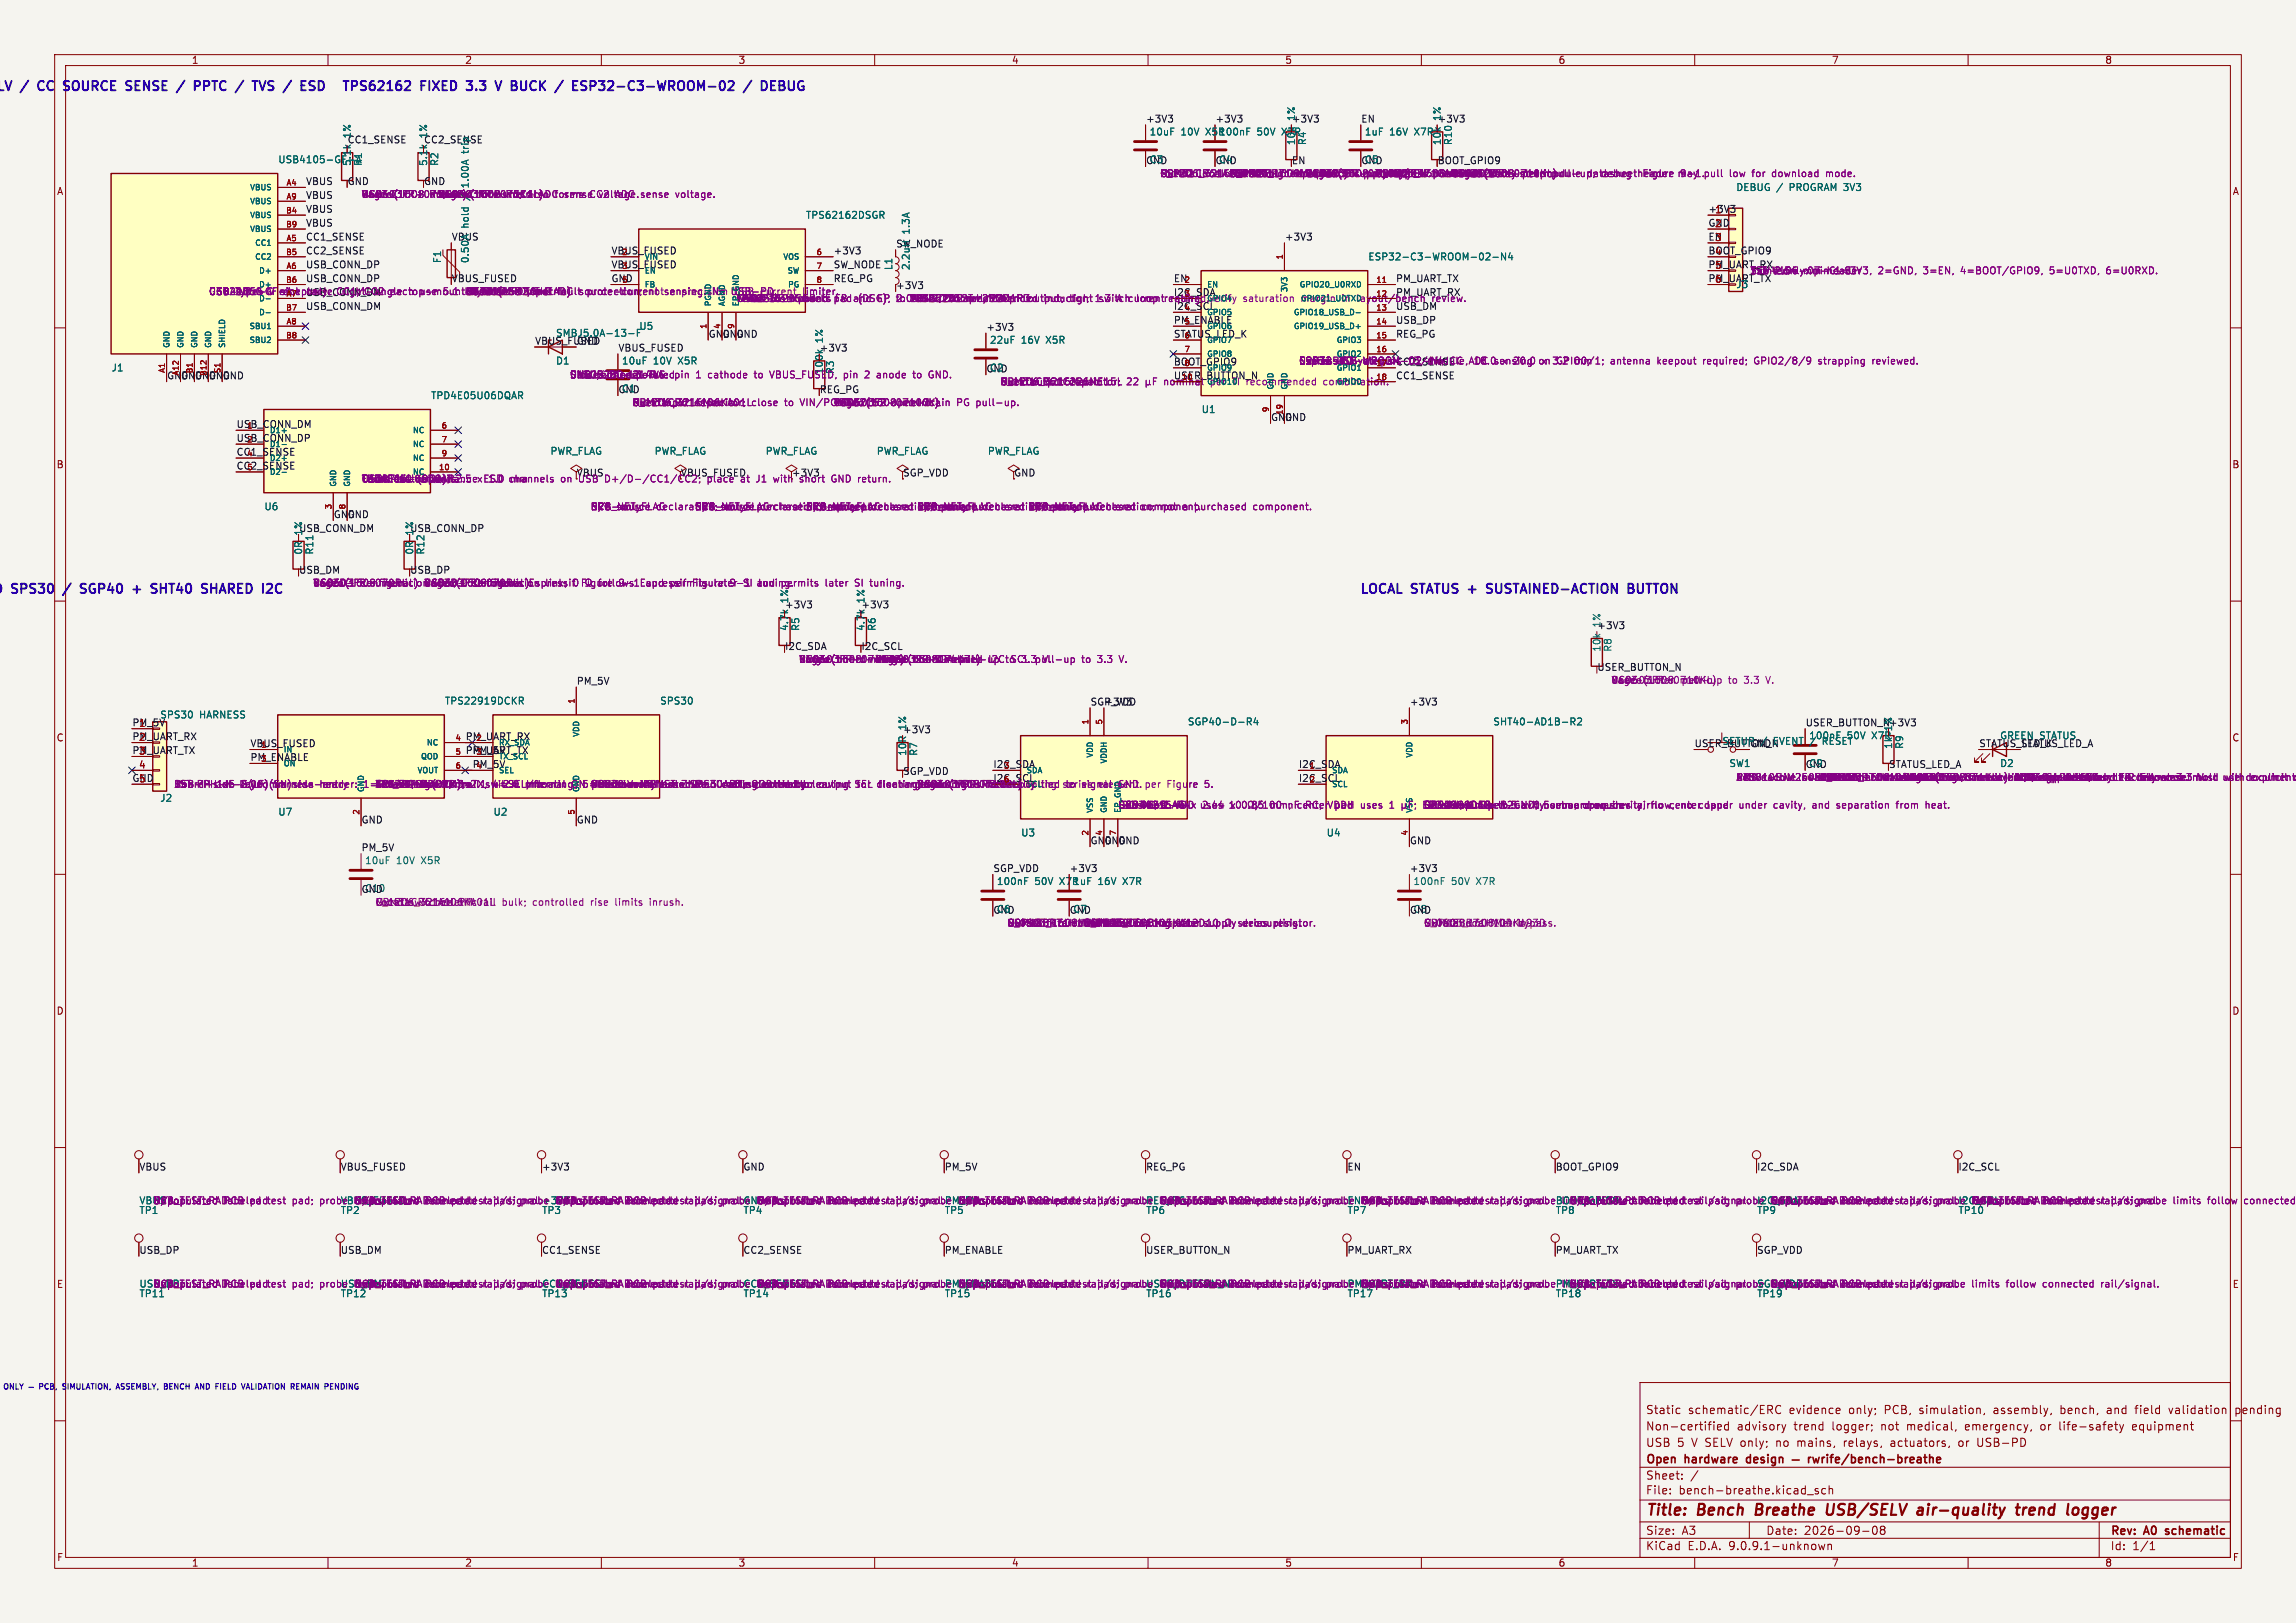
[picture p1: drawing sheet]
<svg xmlns="http://www.w3.org/2000/svg" width="420mm" height="297mm" viewBox="0 0 420 297" stroke-linecap="round" stroke-linejoin="round" font-family="sans-serif">
<defs><g id="words">
<g font-size="2.8" fill="#840000">
<text x="301" y="277.9">Title:</text>
<text x="310.6" y="277.9">Bench</text>
<text x="322" y="277.9">Breathe</text>
<text x="335.8" y="277.9">USB/SELV</text>
<text x="353.2" y="277.9">air-quality</text>
<text x="372.1" y="277.9">trend</text>
<text x="382.2" y="277.9">logger</text>
</g>
<g font-size="2.4" fill="#0000c2">
<text x="-.4" y="17.1">ELV</text>
<text x="5.9" y="17.1">/</text>
<text x="9.7" y="17.1">CC</text>
<text x="15.1" y="17.1">SOURCE</text>
<text x="27.2" y="17.1">SENSE</text>
<text x="37.2" y="17.1">/</text>
<text x="41" y="17.1">PPTC</text>
<text x="49.4" y="17.1">/</text>
<text x="53.1" y="17.1">TVS</text>
<text x="59.5" y="17.1">/</text>
<text x="62.3" y="17.1">TPS62162</text>
<text x="63.2" y="17.1">ESD</text>
<text x="77" y="17.1">FIXED</text>
<text x="86.1" y="17.1">3.3</text>
<text x="92.1" y="17.1">V</text>
<text x="95.6" y="17.1">BUCK</text>
<text x="104.4" y="17.1">/</text>
<text x="108.2" y="17.1">ESP32-C3-WROOM-02</text>
<text x="140.3" y="17.1">/</text>
<text x="144" y="17.1">DEBUG</text>
<text x="2.2" y="109.1">SPS30</text>
<text x="12.4" y="109.1">/</text>
<text x="16.1" y="109.1">SGP40</text>
<text x="26.3" y="109.1">+</text>
<text x="30.4" y="109.1">SHT40</text>
<text x="40.3" y="109.1">SHARED</text>
<text x="248.6" y="109.1">LOCAL STATUS +</text>
<text x="273.3" y="109.1">SUSTAINED-ACTION</text>
<text x="299.8" y="109.1">BUTTON</text>
</g>
<g font-size="2.1" fill="#840000">
<text x="301" y="262">Non-certified</text>
<text x="301" y="259">Static</text>
<text x="308.8" y="259">schematic/ERC</text>
<text x="317.7" y="262">advisory</text>
<text x="327.4" y="259">evidence</text>
<text x="328.2" y="262">trend</text>
<text x="335.3" y="262">logger;</text>
<text x="338.4" y="259">only;</text>
<text x="344.4" y="262">not</text>
<text x="345" y="259">PCB,</text>
<text x="349.3" y="262">medical,</text>
<text x="351.6" y="259">simulation,</text>
<text x="360.1" y="262">emergency,</text>
<text x="365.3" y="259">assembly,</text>
<text x="374" y="262">or</text>
<text x="377.6" y="262">life-safety</text>
<text x="377.7" y="259">bench,</text>
<text x="386.3" y="259">and</text>
<text x="391.1" y="262">equipment</text>
<text x="391.7" y="259">field</text>
<text x="398" y="259">validation</text>
<text x="410.3" y="259">pending</text>
<text x="301" y="268.2">Open</text>
<text x="301" y="265">USB</text>
<text x="306.8" y="265">5</text>
<text x="308.3" y="268.2">hardware</text>
<text x="309.5" y="265">V SELV only;</text>
<text x="320.2" y="268.2">design</text>
<text x="325.3" y="265">no</text>
<text x="329.4" y="265">mains,</text>
<text x="338" y="265">relays,</text>
<text x="346.7" y="265">actuators,</text>
<text x="359.3" y="265">or</text>
<text x="362.9" y="265">USB-PD</text>
<text x="301" y="273.7">File:</text>
<text x="301" y="271">Sheet:</text>
<text x="307.1" y="273.7">bench-breathe.kicad_sch</text>
<text x="301" y="281.1">Size:</text>
<text x="307.6" y="281.1">A3</text>
<text x="323" y="281.1">Date:</text>
<text x="330" y="281.1">2026-09-08</text>
<text x="386" y="281.3">Rev:</text>
<text x="392.4" y="281.3">A0</text>
<text x="396.8" y="281.3">schematic</text>
<text x="301" y="283.9">KiCad</text>
<text x="308.7" y="283.9">E.D.A.</text>
<text x="316.3" y="283.9">9.0.9.1-unknown</text>
<text x="386" y="283.9">Id:</text>
<text x="390.1" y="283.9">1/1</text>
</g>
<g font-size="1.8" fill="#840000">
<text x="35" y="11.9">1</text>
<text x="85" y="11.9">2</text>
<text x="135" y="11.9">3</text>
<text x="185" y="11.9">4</text>
<text x="235" y="11.9">5</text>
<text x="285" y="11.9">6</text>
<text x="335" y="11.9">7</text>
<text x="385" y="11.9">8</text>
<text x="10.3" y="35.9">A</text>
<text x="63.5" y="33.9">GND</text>
<text x="64.4" y="30.5" transform="rotate(-90 64.4 30.5)">5.1k</text>
<text x="77.5" y="33.9">GND</text>
<text x="78.3" y="30.5" transform="rotate(-90 78.3 30.5)">5.1k</text>
<text x="236.2" y="30.1">EN</text>
<text x="262.9" y="30.1">BOOT_GPIO9</text>
<text x="408.3" y="35.9">A</text>
<text x="82.5" y="51.7">VBUS_FUSED</text>
<text x="163.8" y="53">+3V3</text>
<text x="97.8" y="63.2">VBUS_FUSED</text>
<text x="149.9" y="72">REG_PG</text>
<text x="10.3" y="85.9">B</text>
<text x="103.1" y="88.5">on</text>
<text x="124.5" y="87.3">VBUS_FUSED</text>
<text x="143.3" y="88.5">with</text>
<text x="165.1" y="87.3">SGP_VDD</text>
<text x="185.4" y="87.3">GND</text>
<text x="408.2" y="85.9">B</text>
<text x="54.6" y="105.1">USB_DM</text>
<text x="74.9" y="105.1">USB_DP</text>
<text x="143.5" y="119">I2C_SDA</text>
<text x="144.4" y="115.6" transform="rotate(-90 144.4 115.6)">4.7k</text>
<text x="157.5" y="119">I2C_SCL</text>
<text x="158.3" y="115.6" transform="rotate(-90 158.3 115.6)">4.7k</text>
<text x="10.3" y="135.9">C</text>
<text x="309.9" y="136.8">USER_BUTTON_NEVENT //</text>
<text x="361.9" y="136.8">STATUS_LED_K</text>
<text x="408.2" y="135.9">C</text>
<text x="165.1" y="141.9">SGP_VDD</text>
<text x="345.4" y="140.6">STATUS_LED_A</text>
<text x="10.3" y="185.9">D</text>
<text x="408.2" y="185.9">D</text>
<text x="10.3" y="235.9">E</text>
<text x="408.3" y="235.9">E</text>
<text x="10.3" y="285.9">F</text>
<text x="35" y="286.9">1</text>
<text x="85" y="286.9">2</text>
<text x="135" y="286.9">3</text>
<text x="185" y="286.9">4</text>
<text x="235" y="286.9">5</text>
<text x="285" y="286.9">6</text>
<text x="335" y="286.9">7</text>
<text x="385" y="286.9">8</text>
<text x="408.3" y="285.9">F</text>
</g>
<g font-size="1.8" fill="#0f0f0f">
<text x="209.5" y="22.5">+3V3</text>
<text x="222.2" y="22.5">+3V3</text>
<text x="236.2" y="22.5">+3V3</text>
<text x="248.9" y="22.5">EN</text>
<text x="262.9" y="22.5">+3V3</text>
<text x="63.5" y="26.3">CC1_SENSE</text>
<text x="77.5" y="26.3">CC2_SENSE</text>
<text x="55.9" y="33.9">VBUS</text>
<text x="209.5" y="30.1">GND</text>
<text x="222.2" y="30.1">GND</text>
<text x="248.9" y="30.1">GND</text>
<text x="55.9" y="36.5">VBUS</text>
<text x="55.9" y="39">VBUS</text>
<text x="55.9" y="41.6">VBUS</text>
<text x="312.4" y="39">+3V3</text>
<text x="312.4" y="41.6">GND</text>
<text x="55.9" y="44.1">CC1_SENSE</text>
<text x="55.9" y="46.6">CC2_SENSE</text>
<text x="111.8" y="46.6">VBUS_FUSED</text>
<text x="152.4" y="46.6">+3V3</text>
<text x="234.9" y="44.1">+3V3</text>
<text x="312.4" y="44.1">EN</text>
<text x="312.4" y="46.6">BOOT_GPIO9</text>
<text x="55.9" y="49.2">USB_CONN_DP</text>
<text x="55.9" y="51.7">USB_CONN_DP</text>
<text x="111.8" y="51.7">GND</text>
<text x="111.8" y="49.2">VBUS_FUSED</text>
<text x="152.4" y="49.2">SW_NODE</text>
<text x="152.4" y="51.7">REG_PG</text>
<text x="214.6" y="51.7">EN</text>
<text x="255.3" y="51.7">PM_UART_TX</text>
<text x="312.4" y="51.7">PM_UART_TX</text>
<text x="55.9" y="56.8">USB_CONN_DM</text>
<text x="214.6" y="59.3">PM_ENABLE</text>
<text x="255.3" y="59.3">USB_DP</text>
<text x="113" y="64.4">VBUS_FUSED</text>
<text x="129.5" y="61.9">GND</text>
<text x="132.1" y="61.9">GND</text>
<text x="134.6" y="61.9">GND</text>
<text x="180.3" y="60.6">+3V3</text>
<text x="214.6" y="61.9">STATUS_LED_K</text>
<text x="255.3" y="61.9">REG_PG</text>
<text x="30.5" y="69.5">GND GND GND</text>
<text x="33" y="69.5">GND</text>
<text x="38.1" y="69.5">GND</text>
<text x="180.3" y="68.2">GND</text>
<text x="214.6" y="67">BOOT_GPIO9</text>
<text x="214.6" y="69.5">USER_BUTTON_N</text>
<text x="255.3" y="69.5">CC1_SENSE</text>
<text x="113" y="72">GND</text>
<text x="232.4" y="77.1">GND</text>
<text x="234.9" y="77.1">GND</text>
<text x="105.4" y="87.3">VBUS</text>
<text x="61" y="94.9">GND</text>
<text x="63.5" y="94.9">GND</text>
<text x="54.6" y="97.4">USB_CONN_DM</text>
<text x="74.9" y="97.4">USB_CONN_DP</text>
<text x="143.5" y="111.4">+3V3</text>
<text x="157.5" y="111.4">+3V3</text>
<text x="292.1" y="115.2">+3V3</text>
<text x="293" y="114.8" transform="rotate(-90 293 114.8)">1%</text>
<text x="105.4" y="125.4">PM_5V</text>
<text x="292.1" y="122.8">USER_BUTTON_N</text>
<text x="199.4" y="129.2">SGP_VDD</text>
<text x="201.9" y="129.2">+3V3</text>
<text x="257.8" y="129.2">+3V3</text>
<text x="24.1" y="133">PM_5V</text>
<text x="24.1" y="135.5">PM_UART_RX</text>
<text x="45.7" y="136.8">VBUS_FUSED</text>
<text x="85.1" y="135.5">PM_UART_RX</text>
<text x="165.1" y="134.3">+3V3</text>
<text x="330.2" y="133">USER_BUTTON_N+3V3</text>
<text x="369.6" y="136.8">STATUS_LED_A</text>
<text x="24.1" y="138.1">PM_UART_TX</text>
<text x="24.1" y="143.2">GND</text>
<text x="45.7" y="139.4">PM_ENABLE</text>
<text x="85.1" y="138.1">PM_UART_TX</text>
<text x="86.4" y="138.1">PM_5V</text>
<text x="86.4" y="140.6">PM_5V</text>
<text x="181.6" y="140.6">I2C_SDA</text>
<text x="237.5" y="140.6">I2C_SDA</text>
<text x="237.5" y="143.2">I2C_SCL</text>
<text x="330.2" y="140.6">GND</text>
<text x="66" y="155.9">PM_5V</text>
<text x="66" y="150.8">GND</text>
<text x="105.4" y="150.8">GND</text>
<text x="199.4" y="154.6">GND GND</text>
<text x="201.9" y="154.6">GND</text>
<text x="257.8" y="154.6">GND</text>
<text x="181.6" y="159.7">SGP_VDD</text>
<text x="195.6" y="159.7">+3V3</text>
<text x="257.8" y="159.7">+3V3</text>
<text x="66.7" y="163.4">C10</text>
<text x="181.6" y="167.3">GND</text>
<text x="195.6" y="167.3">GND</text>
<text x="257.8" y="167.3">GND</text>
<text x="258.5" y="167.2">C8</text>
<text x="25.4" y="214.3">VBUS</text>
<text x="62.2" y="214.3">VBUS_FUSED</text>
<text x="99.1" y="214.3">+3V3</text>
<text x="135.9" y="214.3">GND</text>
<text x="172.7" y="214.3">PM_5V</text>
<text x="209.5" y="214.3">REG_PG</text>
<text x="246.4" y="214.3">EN</text>
<text x="284.5" y="214.3">BOOT_GPIO9</text>
<text x="321.3" y="214.3">I2C_SDA</text>
<text x="358.1" y="214.3">I2C_SCL</text>
<text x="25.4" y="229.5">USB_DP</text>
<text x="62.2" y="229.5">USB_DM</text>
<text x="99.1" y="229.5">CC1_SENSE</text>
<text x="135.9" y="229.5">CC2_SENSE</text>
<text x="172.7" y="229.5">PM_ENABLE</text>
<text x="209.5" y="229.5">USER_BUTTON_N</text>
<text x="246.4" y="229.5">PM_UART_RX</text>
<text x="284.5" y="229.5">PM_UART_TX</text>
<text x="321.3" y="229.5">SGP_VDD</text>
</g>
<g font-size="1.8" fill="#006464">
<text x="237.1" y="22" transform="rotate(-90 237.1 22)">1%</text>
<text x="263.8" y="22" transform="rotate(-90 263.8 22)">1%</text>
<text x="64.4" y="25.2" transform="rotate(-90 64.4 25.2)">1%</text>
<text x="78.3" y="25.2" transform="rotate(-90 78.3 25.2)">1%</text>
<text x="86" y="27.5" transform="rotate(-90 86 27.5)">trip</text>
<text x="210.2" y="25">10uF</text>
<text x="216" y="25">10V</text>
<text x="220.7" y="25">X5R</text>
<text x="222.9" y="25">100nF</text>
<text x="229.9" y="25">50V</text>
<text x="234.6" y="25">X7R</text>
<text x="237.1" y="26.7" transform="rotate(-90 237.1 26.7)">10k</text>
<text x="239.1" y="26.7" transform="rotate(-90 239.1 26.7)">R4</text>
<text x="249.6" y="25">1uF</text>
<text x="254.2" y="25">16V</text>
<text x="258.9" y="25">X7R</text>
<text x="263.8" y="26.7" transform="rotate(-90 263.8 26.7)">10k</text>
<text x="265.8" y="26.7" transform="rotate(-90 265.8 26.7)">R10</text>
<text x="50.8" y="30.1">USB4105-GF-A</text>
<text x="66.4" y="30.5" transform="rotate(-90 66.4 30.5)">R1</text>
<text x="80.4" y="30.5" transform="rotate(-90 80.4 30.5)">R2</text>
<text x="86" y="34" transform="rotate(-90 86 34)">1.00A</text>
<text x="210.2" y="30.1">C3</text>
<text x="222.9" y="30.1">C4</text>
<text x="249.6" y="30.1">C5</text>
<text x="317.5" y="35.2">DEBUG</text>
<text x="327.5" y="35.2">PROGRAM 3V3</text>
<text x="86" y="41.8" transform="rotate(-90 86 41.8)">hold</text>
<text x="147.3" y="40.2">TPS62162DSGR</text>
<text x="82.5" y="44.1">VBUS</text>
<text x="163.8" y="45.4">SW_NODE</text>
<text x="166.6" y="42.8" transform="rotate(-90 166.6 42.8)">1.3A</text>
<text x="250.2" y="47.9">ESP32-C3-WROOM-02-N4</text>
<text x="80.9" y="48.3" transform="rotate(-90 80.9 48.3)">F1</text>
<text x="86" y="48.3" transform="rotate(-90 86 48.3)">0.50A</text>
<text x="163.4" y="49.5" transform="rotate(-90 163.4 49.5)">L1</text>
<text x="166.6" y="49.5" transform="rotate(-90 166.6 49.5)">2.2uH</text>
<text x="317.5" y="52.9">J3</text>
<text x="43.1" y="54.2">Type-C V</text>
<text x="47.3" y="54.2">5</text>
<text x="134.6" y="55.5">Texas</text>
<text x="134.6" y="55.5">Fixed</text>
<text x="239.6" y="55.5">margin</text>
<text x="247.3" y="55.5">in</text>
<text x="101.6" y="61.8">SMBJ5.0A-13-F</text>
<text x="105.4" y="63.2">GND</text>
<text x="116.8" y="60.6">U5</text>
<text x="149.9" y="64.4">+3V3</text>
<text x="150.7" y="62.7" transform="rotate(-90 150.7 62.7)">1%</text>
<text x="181" y="63.1">22uF</text>
<text x="186.8" y="63.1">16V</text>
<text x="191.5" y="63.1">X5R</text>
<text x="20.3" y="68.2">J1</text>
<text x="101.6" y="66.9">D1</text>
<text x="113.7" y="72">C1</text>
<text x="113.7" y="66.9">10uF</text>
<text x="119.5" y="66.9">10V</text>
<text x="124.2" y="66.9">X5R</text>
<text x="181" y="68.2">C2</text>
<text x="222.4" y="70.7">per</text>
<text x="78.7" y="73.3">TPD4E05U06DQAR</text>
<text x="219.7" y="75.8">U1</text>
<text x="43.2" y="83.5">CC1_SENSE</text>
<text x="43.2" y="78.4">USB_CONN_DM</text>
<text x="43.2" y="80.9">USB_CONN_DP</text>
<text x="100.6" y="83.4">PWR_FLAG</text>
<text x="119.6" y="83.4">PWR_FLAG</text>
<text x="140" y="83.4">PWR_FLAG</text>
<text x="160.3" y="83.4">PWR_FLAG</text>
<text x="180.6" y="83.4">PWR_FLAG</text>
<text x="43.2" y="86">CC2_SENSE</text>
<text x="48.3" y="93.6">U6</text>
<text x="55.5" y="101.6" transform="rotate(-90 55.5 101.6)">0R</text>
<text x="55.5" y="97.9" transform="rotate(-90 55.5 97.9)">1%</text>
<text x="57.5" y="101.6" transform="rotate(-90 57.5 101.6)">R11</text>
<text x="75.8" y="101.6" transform="rotate(-90 75.8 101.6)">0R</text>
<text x="75.8" y="97.9" transform="rotate(-90 75.8 97.9)">1%</text>
<text x="77.8" y="101.6" transform="rotate(-90 77.8 101.6)">R12</text>
<text x="144.4" y="110.3" transform="rotate(-90 144.4 110.3)">1%</text>
<text x="158.3" y="110.3" transform="rotate(-90 158.3 110.3)">1%</text>
<text x="146.4" y="115.6" transform="rotate(-90 146.4 115.6)">R5</text>
<text x="160.4" y="115.6" transform="rotate(-90 160.4 115.6)">R6</text>
<text x="293" y="119.4" transform="rotate(-90 293 119.4)">10k</text>
<text x="295" y="119.4" transform="rotate(-90 295 119.4)">R8</text>
<text x="29.2" y="131.7">SPS30</text>
<text x="36.5" y="131.7">HARNESS</text>
<text x="81.3" y="129.1">TPS22919DCKR</text>
<text x="120.7" y="129.1">SPS30</text>
<text x="166" y="133.6" transform="rotate(-90 166 133.6)">1%</text>
<text x="217.2" y="132.9">SGP40-D-R4</text>
<text x="273.1" y="132.9">SHT40-AD1B-R2</text>
<text x="315" y="136.5">SETUP //</text>
<text x="315" y="136.5">SETUP</text>
<text x="320" y="136.8">GND EVENT</text>
<text x="330.8" y="135.5">100nF</text>
<text x="333.9" y="136.5">RESET</text>
<text x="337.9" y="135.5">50V</text>
<text x="342.6" y="135.5">X7R</text>
<text x="346.3" y="137.2" transform="rotate(-90 346.3 137.2)">1k</text>
<text x="346.3" y="133.7" transform="rotate(-90 346.3 133.7)">1%</text>
<text x="348.3" y="137.2" transform="rotate(-90 348.3 137.2)">R9</text>
<text x="365.8" y="135.5">GREEN STATUS</text>
<text x="166" y="138.4" transform="rotate(-90 166 138.4)">10R</text>
<text x="168" y="138.4" transform="rotate(-90 168 138.4)">R7</text>
<text x="316.2" y="140.6">SW1</text>
<text x="330.8" y="140.6">C9</text>
<text x="365.8" y="140.6">D2</text>
<text x="29.2" y="146.9">J2</text>
<text x="50.8" y="149.5">U7</text>
<text x="90.2" y="149.5">U2</text>
<text x="204.5" y="148.2">I2C</text>
<text x="186.7" y="153.3">U3</text>
<text x="242.6" y="153.3">U4</text>
<text x="66.7" y="158.3">10uF</text>
<text x="72.5" y="158.3">10V</text>
<text x="77.2" y="158.3">X5R</text>
<text x="182.3" y="167.2">C6</text>
<text x="182.3" y="162.2">100nF</text>
<text x="189.3" y="162.2">50V</text>
<text x="194" y="162.2">X7R</text>
<text x="196.2" y="167.2">C7</text>
<text x="196.2" y="162.2">1uF</text>
<text x="200.8" y="162.2">16V</text>
<text x="205.5" y="162.2">X7R</text>
<text x="258.5" y="162.2">100nF</text>
<text x="265.5" y="162.2">50V</text>
<text x="270.2" y="162.2">X7R</text>
<text x="25.4" y="220.6">VBUS</text>
<text x="25.4" y="222.4">TP1</text>
<text x="62.2" y="222.4">TP2</text>
<text x="99.1" y="222.4">TP3</text>
<text x="135.9" y="222.4">TP4</text>
<text x="172.7" y="222.4">TP5</text>
<text x="209.6" y="222.4">TP6</text>
<text x="246.4" y="222.4">TP7</text>
<text x="284.5" y="222.4">TP8</text>
<text x="321.3" y="222.4">TP9</text>
<text x="358.1" y="222.4">TP10</text>
<text x="25.4" y="237.6">TP11</text>
<text x="62.2" y="237.6">TP12</text>
<text x="99.1" y="237.6">TP13</text>
<text x="135.9" y="237.6">TP14</text>
<text x="172.7" y="237.6">TP15</text>
<text x="209.6" y="237.6">TP16</text>
<text x="246.4" y="237.6">TP17</text>
<text x="284.5" y="237.6">TP18</text>
<text x="321.3" y="237.6">TP19</text>
</g>
<g font-size="1.8" fill="#840084">
<text x="212.1" y="32.6">Murata</text>
<text x="212.1" y="32.6">C_1206_3216Metric</text>
<text x="219.3" y="32.6">local</text>
<text x="224.8" y="32.6">Murata</text>
<text x="224.8" y="32.6">GRM188R71H104KA93D(1608 pull-up;</text>
<text x="224.8" y="32.6">C_0603_1608Metric</text>
<text x="225.2" y="32.6">3.3</text>
<text x="229.4" y="32.6">V</text>
<text x="232" y="32.6">high-frequency</text>
<text x="236.8" y="32.6">capacitor.</text>
<text x="238.8" y="32.6">ESP32</text>
<text x="238.8" y="32.6">0603</text>
<text x="246" y="32.6">ENsupply</text>
<text x="251.5" y="32.6">Murata</text>
<text x="251.5" y="32.6">C_0603_1608Metric not</text>
<text x="258.7" y="32.6">EN</text>
<text x="258.9" y="32.6">EN must</text>
<text x="265.4" y="32.6">RC0603FR-0710KL</text>
<text x="265.4" y="32.6">0603</text>
<text x="265.4" y="32.6">GPIO9</text>
<text x="272.3" y="32.6">boot-strap</text>
<text x="272.5" y="32.6">float.</text>
<text x="272.9" y="32.6">delay metric)module</text>
<text x="279.1" y="32.6">per</text>
<text x="284" y="32.6">pull-up;</text>
<text x="291.3" y="32.6">datasheet header</text>
<text x="293.3" y="32.6">debug</text>
<text x="301.8" y="32.6">Figure may</text>
<text x="308.8" y="32.6">9-1. pull</text>
<text x="317.5" y="32.6">low</text>
<text x="321.9" y="32.6">for</text>
<text x="325.7" y="32.6">download</text>
<text x="335.7" y="32.6">mode.</text>
<text x="66" y="36.4">RC0603FR-075K1L</text>
<text x="66" y="36.4">USB-C (1608</text>
<text x="66" y="36.4">Yageo</text>
<text x="66" y="36.4">0603</text>
<text x="73.9" y="36.4">CC1</text>
<text x="78.8" y="36.4">Rd;</text>
<text x="80" y="36.4">USB-C</text>
<text x="80" y="36.4">0603</text>
<text x="83" y="36.4">also(1608</text>
<text x="86" y="36.5" transform="rotate(-90 86 36.5)">/</text>
<text x="87.8" y="36.4">CC2</text>
<text x="88.1" y="36.4">formsRd;</text>
<text x="92.9" y="36.4">metric)</text>
<text x="94.7" y="36.4">CC1</text>
<text x="97" y="36.4">alsoADC senseCC2</text>
<text x="102.1" y="36.4">forms</text>
<text x="111" y="36.4">voltage.</text>
<text x="113.6" y="36.4">ADC sense</text>
<text x="124.9" y="36.4">voltage.</text>
<text x="312.4" y="49.2">PM_UART_RX</text>
<text x="320" y="50.4">TSW-106-07-G-S</text>
<text x="320" y="50.4">3.3</text>
<text x="320" y="50.4">1x6</text>
<text x="324.2" y="50.4">V2.54</text>
<text x="332.2" y="50.4">pinheader</text>
<text x="336.3" y="50.4">1=3V3,</text>
<text x="344.3" y="50.4">2=GND,</text>
<text x="352.8" y="50.4">3=EN,</text>
<text x="359.8" y="50.4">4=BOOT/GPIO9,</text>
<text x="376.3" y="50.4">5=U0TXD,</text>
<text x="386.8" y="50.4">6=U0RXD.</text>
<text x="38.1" y="54.2">C3020560</text>
<text x="38.1" y="54.2">GCT</text>
<text x="38.1" y="54.2">USB</text>
<text x="43.1" y="54.2">2.0</text>
<text x="51.3" y="54.2">receptacle,</text>
<text x="51.9" y="54.2">sink USB_CONN_DM</text>
<text x="51.9" y="54.2">sink</text>
<text x="56.9" y="54.2">only.</text>
<text x="62.6" y="54.2">CC1/CC2</text>
<text x="63" y="54.2">right-angle</text>
<text x="72.6" y="54.2">each</text>
<text x="75.3" y="54.2">top-mount5.1BournsRd</text>
<text x="78.3" y="54.2">use</text>
<text x="85.1" y="54.2">Resettable SMT/THT</text>
<text x="85.1" y="54.2">BournsRd</text>
<text x="85.1" y="54.2">MF-MSMF050-2metric) ADCprotection;</text>
<text x="85.1" y="54.2">1812</text>
<text x="87" y="54.2">hybrid</text>
<text x="94.1" y="54.2">and</text>
<text x="98.7" y="54.2">feedfault</text>
<text x="108.8" y="54.2">source-current</text>
<text x="119.2" y="54.2">not</text>
<text x="123.4" y="54.2">asensing.</text>
<text x="125.7" y="54.2">precision NoUSB</text>
<text x="135.7" y="55.5">PS62162DSGR</text>
<text x="137.2" y="54.2">USB-PD.</text>
<text x="140.5" y="54.2">current</text>
<text x="145" y="55.5">V buck:</text>
<text x="148.4" y="54.2">limiter.</text>
<text x="152.8" y="55.5">pad and</text>
<text x="153.4" y="55.5">FB</text>
<text x="157.4" y="55.5">(DSG),</text>
<text x="161.6" y="55.5">EP 2.0VLS252012T-2R2M1R3</text>
<text x="165.1" y="55.5">toTPS6216x2.2recommended</text>
<text x="166.4" y="55.5">2.5AGND;</text>
<text x="166.4" y="55.5">VLS252012T-2R2M1R3</text>
<text x="168.8" y="55.5">x</text>
<text x="177" y="55.5">mm</text>
<text x="181.5" y="55.5">SMD</text>
<text x="190.3" y="55.5">output;</text>
<text x="204.9" y="55.5">A current</text>
<text x="210.7" y="55.5">loop rating,</text>
<text x="214.6" y="54.3">I2C_SDA</text>
<text x="214.6" y="56.8">I2C_SCL</text>
<text x="216" y="55.5">required.verify</text>
<text x="228.8" y="55.5">saturation</text>
<text x="250.2" y="55.5">layout/bench</text>
<text x="255.3" y="54.3">PM_UART_RX</text>
<text x="255.3" y="56.8">USB_DM</text>
<text x="264.1" y="55.5">review.</text>
<text x="104.1" y="69.4">Unidirectional</text>
<text x="104.1" y="69.4">Diodes/</text>
<text x="104.1" y="69.4">SMB</text>
<text x="111.8" y="69.4">DO-214AA</text>
<text x="118.6" y="69.4">TVS: pin</text>
<text x="127.7" y="69.4">1</text>
<text x="130.1" y="69.4">cathode</text>
<text x="138.7" y="69.4">to</text>
<text x="141.8" y="69.4">VBUS_FUSED,</text>
<text x="150.7" y="68.6" transform="rotate(-90 150.7 68.6)">100k</text>
<text x="152.8" y="68.6" transform="rotate(-90 152.8 68.6)">R3</text>
<text x="155.5" y="69.4">pin</text>
<text x="159.5" y="69.4">2</text>
<text x="161.9" y="69.4">anode</text>
<text x="168.8" y="69.4">to</text>
<text x="171.8" y="69.4">GND.</text>
<text x="182.9" y="70.7">Murataoutput</text>
<text x="182.9" y="70.7">C_1206_3216Metric</text>
<text x="182.9" y="70.7">Buck</text>
<text x="195.8" y="70.7">capacitor;</text>
<text x="206.5" y="70.7">22</text>
<text x="213.7" y="70.7">nominal</text>
<text x="226.6" y="70.7">TI recommended</text>
<text x="237.5" y="66.9">EspressifUSB</text>
<text x="237.5" y="66.9">C2934560</text>
<text x="237.5" y="66.9">ESP32-C3-WROOM-02-N4</text>
<text x="237.5" y="66.9">Native</text>
<text x="243.6" y="70.7">combination.</text>
<text x="247.3" y="66.9">Systems</text>
<text x="249.5" y="66.9">on</text>
<text x="253" y="66.9">pins</text>
<text x="258.1" y="66.9">13/14;</text>
<text x="261.2" y="66.9">module,</text>
<text x="266" y="66.9">CC ADC sensing</text>
<text x="269.8" y="66.9">18.0</text>
<text x="275.2" y="66.9">x</text>
<text x="277.4" y="66.9">20.0</text>
<text x="282.8" y="66.9">x</text>
<text x="282.9" y="66.9">on3.2</text>
<text x="286.4" y="66.9">GPIO0/1;</text>
<text x="289.2" y="66.9">mm</text>
<text x="296.4" y="66.9">antenna</text>
<text x="305.1" y="66.9">keepout</text>
<text x="313.7" y="66.9">required;</text>
<text x="323.2" y="66.9">GPIO2/8/9</text>
<text x="335.2" y="66.9">strapping</text>
<text x="345.2" y="66.9">reviewed.</text>
<text x="115.6" y="74.5">Muratainput</text>
<text x="115.6" y="74.5">C_1206_3216Metric</text>
<text x="115.6" y="74.5">GRM31CR61A106KA01L</text>
<text x="115.6" y="74.5">Buck</text>
<text x="127.2" y="74.5">capacitor;</text>
<text x="137.9" y="74.5">close</text>
<text x="144.1" y="74.5">to</text>
<text x="147.1" y="74.5">VIN/PGND.</text>
<text x="152.4" y="74.5">Yageo (1608open-drain</text>
<text x="152.4" y="74.5">RC0603FR-07100KL</text>
<text x="152.4" y="74.5">0603</text>
<text x="152.4" y="74.5">TPS62162</text>
<text x="165.3" y="74.5">metric)</text>
<text x="175.2" y="74.5">PG pull-up.</text>
<text x="66" y="88.5">Texas low-capacitance2.5</text>
<text x="66" y="88.5">Four</text>
<text x="66" y="88.5">USON-10</text>
<text x="67.1" y="88.5">PD4E05U06DQAR</text>
<text x="76.4" y="88.5">(DQA),</text>
<text x="87.8" y="88.5">xESD</text>
<text x="90" y="88.5">1.0 channels</text>
<text x="94.2" y="88.5">mm</text>
<text x="106.6" y="88.5">USB</text>
<text x="111.6" y="88.5">D+/D-/CC1/CC2;</text>
<text x="130.5" y="88.5">place</text>
<text x="136.9" y="88.5">at</text>
<text x="139.9" y="88.5">J1</text>
<text x="144.8" y="87.3">+3V3</text>
<text x="148.2" y="88.5">short</text>
<text x="154.2" y="88.5">GND return.</text>
<text x="108" y="93.6">N/A</text>
<text x="108" y="93.6">PCB_NET_FLAG</text>
<text x="108" y="93.6">ERC-only</text>
<text x="108" y="93.6">ERC source</text>
<text x="120.3" y="93.6">declaration;</text>
<text x="127" y="93.6">N/A</text>
<text x="127" y="93.6">PCB_NET_FLAG</text>
<text x="127" y="93.6">ERC-only</text>
<text x="127" y="93.6">ERC sourcea</text>
<text x="132.8" y="93.6">not</text>
<text x="139.3" y="93.6">declaration;</text>
<text x="147.3" y="93.6">ERC-only a</text>
<text x="147.3" y="93.6">ERC not</text>
<text x="147.3" y="93.6">PCB_NET_FLAG</text>
<text x="152.2" y="93.6">source purchased N/A</text>
<text x="167.6" y="93.6">ERC not</text>
<text x="167.6" y="93.6">N/A</text>
<text x="167.6" y="93.6">PCB_NET_FLAG</text>
<text x="172.5" y="93.6">source</text>
<text x="180" y="93.6">declaration; component.purchased</text>
<text x="188" y="93.6">ERC not</text>
<text x="188" y="93.6">N/A</text>
<text x="188" y="93.6">PCB_NET_FLAG</text>
<text x="192.8" y="93.6">source</text>
<text x="200.3" y="93.6">declaration; component.purchased</text>
<text x="212.8" y="93.6">not</text>
<text x="217" y="93.6">a</text>
<text x="230.2" y="93.6">component.</text>
<text x="57.2" y="107.5">USB</text>
<text x="57.2" y="107.5">YageoD-</text>
<text x="57.2" y="107.5">RC0603FR-070RL</text>
<text x="57.2" y="107.5">0603</text>
<text x="63.2" y="107.5">(1608</text>
<text x="66.2" y="107.5">configuration USB</text>
<text x="70" y="107.5">metric)</text>
<text x="77.5" y="107.5">YageoD+ 0 configuration</text>
<text x="77.5" y="107.5">RC0603FR-070RL</text>
<text x="77.5" y="107.5">0603</text>
<text x="90.1" y="107.5">follows</text>
<text x="90.3" y="107.5">metric)</text>
<text x="98" y="107.5">Espressif0</text>
<text x="100.2" y="107.5">link;</text>
<text x="107.8" y="107.5">Figure</text>
<text x="110.4" y="107.5">follows</text>
<text x="114.8" y="107.5">9-1 Espressif</text>
<text x="120" y="107.5">and</text>
<text x="124.6" y="107.5">permits</text>
<text x="128.1" y="107.5">Figurelater</text>
<text x="135.1" y="107.5">9-1 SIand</text>
<text x="141.4" y="107.5">tuning.</text>
<text x="144.9" y="107.5">permits</text>
<text x="153.2" y="107.5">later</text>
<text x="158.7" y="107.5">SI</text>
<text x="161.7" y="107.5">tuning.</text>
<text x="146.1" y="121.5">Single</text>
<text x="146.1" y="121.5">Yageo (1608</text>
<text x="146.1" y="121.5">0603</text>
<text x="153.1" y="121.5">board-owned</text>
<text x="158.9" y="121.5">metric)</text>
<text x="160" y="121.5">RC0603FR-074K7L pull-upI2C to</text>
<text x="160" y="121.5">Yageo (1608 SDA</text>
<text x="160" y="121.5">0603</text>
<text x="160" y="121.5">Single</text>
<text x="167.1" y="121.5">board-owned</text>
<text x="167.1" y="121.5">I2C</text>
<text x="172.9" y="121.5">metric)</text>
<text x="185.3" y="121.5">SCL</text>
<text x="187.8" y="121.5">3.3pull-up</text>
<text x="192" y="121.5">V.</text>
<text x="198.7" y="121.5">to</text>
<text x="201.7" y="121.5">3.3</text>
<text x="205.9" y="121.5">V.</text>
<text x="294.6" y="125.3">RC0603FR-0710KL</text>
<text x="294.6" y="125.3">User-button</text>
<text x="294.6" y="125.3">Yageo (1608</text>
<text x="294.6" y="125.3">0603</text>
<text x="307.7" y="125.3">pull-up</text>
<text x="316.3" y="125.3">to</text>
<text x="319.4" y="125.3">3.3</text>
<text x="323.6" y="125.3">V.</text>
<text x="181.6" y="143.2">I2C_SCL</text>
<text x="317.5" y="143.1">PTS810SJM250SMTRLFS</text>
<text x="317.5" y="143.1">C&amp;K</text>
<text x="317.5" y="143.1">SMD tactile</text>
<text x="317.5" y="143.1">Active-low</text>
<text x="329" y="143.1">localMurata</text>
<text x="332.7" y="143.1">Button</text>
<text x="332.7" y="143.1">Murata</text>
<text x="332.7" y="143.1">GRM188R71H104KA93D</text>
<text x="342.7" y="143.1">Firmwaredebounce;</text>
<text x="348" y="143.1">Yageo (1608</text>
<text x="348" y="143.1">Status</text>
<text x="355.1" y="143.1">LED current</text>
<text x="360.9" y="143.1">metric)event,</text>
<text x="368.3" y="143.1">0603</text>
<text x="368.3" y="143.1">Active-low</text>
<text x="370" y="143.1">stillsetup</text>
<text x="374.3" y="143.1">greenhold,boundedfactory-reset3.3must</text>
<text x="374.8" y="143.1">appliesstatus</text>
<text x="380.8" y="143.1">LED</text>
<text x="386.7" y="143.1">LED.</text>
<text x="392" y="143.1">Firmware</text>
<text x="392" y="143.1">debounce.</text>
<text x="392.6" y="143.1">mA</text>
<text x="396.5" y="143.1">at</text>
<text x="403.7" y="143.1">hold use</text>
<text x="403.8" y="143.1">V.</text>
<text x="408.9" y="143.1">withdocumented</text>
<text x="413.9" y="143.1">explicit</text>
<text x="31.8" y="144.4">JST PH</text>
<text x="31.8" y="144.4">Board-side1x5 keyed</text>
<text x="44.5" y="144.4">2.00</text>
<text x="49.9" y="144.4">mm</text>
<text x="50.4" y="144.4">harness</text>
<text x="58.9" y="144.4">header:</text>
<text x="68.6" y="144.4">Texas</text>
<text x="68.6" y="144.4">SC-70-6Instruments rail</text>
<text x="68.6" y="144.4">C2149796</text>
<text x="68.6" y="144.4">TPS22919DCKR</text>
<text x="79" y="144.4">(DCK),3=TX,switch.</text>
<text x="80.9" y="144.4">PM</text>
<text x="86.3" y="144.4">2.1</text>
<text x="90.5" y="144.4">x4=SEL/floating,</text>
<text x="92.7" y="144.4">2.0</text>
<text x="96.9" y="144.4">mm</text>
<text x="96.9" y="144.4">Internal</text>
<text x="105.4" y="144.4">ONModule</text>
<text x="108" y="144.4">Sensirion</text>
<text x="108" y="144.4">SPS30</text>
<text x="108" y="144.4">5=GND.</text>
<text x="109.2" y="144.4">pulldownVerify</text>
<text x="117.9" y="144.4">AG</text>
<text x="118.9" y="144.4">PMJST</text>
<text x="122.8" y="144.4">module.</text>
<text x="122.9" y="144.4">assembledUART</text>
<text x="134.1" y="144.4">cable QOD</text>
<text x="141.4" y="144.4">onnector</text>
<text x="146.3" y="144.4">by</text>
<text x="149.6" y="144.4">leaving</text>
<text x="152.2" y="144.4">output SEL</text>
<text x="159.4" y="144.4">for floating;RC0603FR-0710RLdecoupling tiedseries signal</text>
<text x="163.3" y="144.4">discharge.housing</text>
<text x="167.6" y="144.4">Yageo</text>
<text x="167.6" y="144.4">0603</text>
<text x="167.6" y="144.4">SGP40 (1608</text>
<text x="175" y="144.4">VDD ismetric)</text>
<text x="179.8" y="144.4">RCinternally</text>
<text x="197.4" y="144.4">to</text>
<text x="201.8" y="144.4">elementGND.</text>
<text x="204.5" y="148.2">C28742152.44</text>
<text x="204.5" y="148.2">DFN-6,</text>
<text x="208.7" y="148.2">0x59.</text>
<text x="210.5" y="144.4">per</text>
<text x="214.7" y="144.4">Figure</text>
<text x="215.2" y="148.2">VDDx uses</text>
<text x="220.3" y="148.2">2.44</text>
<text x="221.7" y="144.4">5.</text>
<text x="225.4" y="148.2">10</text>
<text x="225.7" y="148.2">x</text>
<text x="227.9" y="148.2">0.85</text>
<text x="233.3" y="148.2">mm,nFcenter VDDH uses</text>
<text x="240" y="148.2">RC,</text>
<text x="245.6" y="148.2">pad</text>
<text x="255.9" y="148.2">1</text>
<text x="260.4" y="148.2">Sensirion</text>
<text x="260.4" y="148.2">SHT40-AD1B-R2</text>
<text x="260.4" y="148.2">DFN-4,and</text>
<text x="260.4" y="148.2">I2CEP0x44.</text>
<text x="270.7" y="148.2">pin</text>
<text x="271" y="148.2">Open-cavity 0.5sensorboard</text>
<text x="285.8" y="148.2">no</text>
<text x="290.7" y="148.2">open wash.airflow,</text>
<text x="291.4" y="148.2">requires</text>
<text x="296.5" y="148.2">cavity,</text>
<text x="303.7" y="148.2">no</text>
<text x="307.2" y="148.2">centercopper</text>
<text x="308.4" y="148.2">no</text>
<text x="314.3" y="148.2">land</text>
<text x="319.5" y="148.2">under</text>
<text x="326" y="148.2">cavity,</text>
<text x="333.3" y="148.2">and</text>
<text x="337.9" y="148.2">separation</text>
<text x="349" y="148.2">from</text>
<text x="354.6" y="148.2">heat.</text>
<text x="68.6" y="166">Murata switched</text>
<text x="68.6" y="166">C_1206_3216MetricPM</text>
<text x="68.6" y="166">Local</text>
<text x="68.6" y="166">GRM31CR61A106KA01Lrail</text>
<text x="92.4" y="166">bulk;</text>
<text x="98.2" y="166">controlled</text>
<text x="109" y="166">rise</text>
<text x="113.7" y="166">limits</text>
<text x="120.2" y="166">inrush.</text>
<text x="184.2" y="169.8">Murata</text>
<text x="184.2" y="169.8">C_0603_1608MetricVDD</text>
<text x="184.2" y="169.8">SGP40</text>
<text x="191.5" y="169.8">filtered</text>
<text x="198.1" y="169.8">Murata</text>
<text x="198.1" y="169.8">C_0603_1608Metric</text>
<text x="198.1" y="169.8">SGP40</text>
<text x="198.1" y="169.8">GRM188R71C105KA12D</text>
<text x="205.5" y="169.8">VDDH hotplate</text>
<text x="221.5" y="169.8">10</text>
<text x="227.7" y="169.8">series</text>
<text x="227.8" y="169.8">decoupling.</text>
<text x="234.5" y="169.8">resistor.</text>
<text x="260.4" y="169.8">Murata</text>
<text x="260.4" y="169.8">C_0603_1608Metric</text>
<text x="267.5" y="169.8">local</text>
<text x="273.3" y="169.8">VDD bypass.</text>
<text x="27.9" y="220.6">PCB_TEST_PADlabeledpadtest</text>
<text x="27.9" y="220.6">N/A</text>
<text x="27.9" y="220.6">Unpopulated</text>
<text x="41" y="220.6">PCB</text>
<text x="53.8" y="220.6">pad;</text>
<text x="59.1" y="220.6">probe PCB_TEST_PADlabeledpadtest rail/signal.</text>
<text x="62.2" y="220.6">VBUS_FUSED</text>
<text x="64.8" y="220.6">N/A</text>
<text x="64.8" y="220.6">Unpopulated</text>
<text x="65.6" y="220.6">limits</text>
<text x="72" y="220.6">follow PCB</text>
<text x="78.9" y="220.6">connected</text>
<text x="90.7" y="220.6">pad;</text>
<text x="95.9" y="220.6">probe PCB_TEST_PADlabeledpadtest rail/signal.</text>
<text x="99.1" y="220.6">+3V3</text>
<text x="101.6" y="220.6">N/A</text>
<text x="101.6" y="220.6">Unpopulated</text>
<text x="102.4" y="220.6">limits</text>
<text x="108.9" y="220.6">follow PCB</text>
<text x="115.7" y="220.6">connected</text>
<text x="127.5" y="220.6">pad;</text>
<text x="132.7" y="220.6">probe PCB_TEST_PADlabeledpadtest rail/signal.</text>
<text x="135.9" y="220.6">GNDlimits</text>
<text x="138.4" y="220.6">N/A</text>
<text x="138.4" y="220.6">Unpopulated</text>
<text x="145.7" y="220.6">follow PCB</text>
<text x="152.6" y="220.6">connected</text>
<text x="164.3" y="220.6">pad;</text>
<text x="169.6" y="220.6">probe PCB_TEST_PADlabeledpadtest rail/signal.</text>
<text x="172.7" y="220.6">PM_5V</text>
<text x="175.3" y="220.6">N/A</text>
<text x="175.3" y="220.6">Unpopulated</text>
<text x="176" y="220.6">limits</text>
<text x="182.5" y="220.6">follow PCB</text>
<text x="189.4" y="220.6">connected</text>
<text x="201.2" y="220.6">pad;</text>
<text x="206.4" y="220.6">probe PCB_TEST_PADlabeledpadtest rail/signal.</text>
<text x="209.6" y="220.6">REG_PG</text>
<text x="212.1" y="220.6">N/A</text>
<text x="212.1" y="220.6">Unpopulated</text>
<text x="212.9" y="220.6">limits</text>
<text x="219.4" y="220.6">follow PCB</text>
<text x="226.2" y="220.6">connected</text>
<text x="238" y="220.6">pad;</text>
<text x="243.2" y="220.6">probe N/A</text>
<text x="246.4" y="220.6">ENPCB_TEST_PADlabeledpadtest rail/signal.</text>
<text x="248.9" y="220.6">N/A</text>
<text x="248.9" y="220.6">Unpopulated</text>
<text x="249.7" y="220.6">limits</text>
<text x="256.2" y="220.6">follow PCB</text>
<text x="263.1" y="220.6">connected</text>
<text x="274.8" y="220.6">pad;</text>
<text x="280" y="220.6">probeBOOT_GPIO9</text>
<text x="286.5" y="220.6">limits</text>
<text x="287" y="220.6">PCB_TEST_PADlabeledpad</text>
<text x="287" y="220.6">N/A</text>
<text x="287" y="220.6">Unpopulated</text>
<text x="293" y="220.6">follow</text>
<text x="299.9" y="220.6">connectedtestrail/signal.probe PCB_TEST_PADlabeledpadtest rail/signal.</text>
<text x="300.1" y="220.6">PCB</text>
<text x="312.9" y="220.6">pad;</text>
<text x="321.3" y="220.6">I2C_SDA</text>
<text x="323.9" y="220.6">N/A</text>
<text x="323.9" y="220.6">Unpopulated</text>
<text x="324.6" y="220.6">limits</text>
<text x="331.1" y="220.6">follow PCB</text>
<text x="338" y="220.6">connected</text>
<text x="349.7" y="220.6">pad;</text>
<text x="355" y="220.6">probe PCB_TEST_PADlabeledpadtest rail/signal.</text>
<text x="358.1" y="220.6">I2C_SCL</text>
<text x="360.7" y="220.6">N/A</text>
<text x="360.7" y="220.6">Unpopulated</text>
<text x="361.5" y="220.6">limits</text>
<text x="368" y="220.6">follow PCB</text>
<text x="374.8" y="220.6">connected</text>
<text x="386.6" y="220.6">pad;</text>
<text x="391.8" y="220.6">probe</text>
<text x="398.3" y="220.6">limits</text>
<text x="404.8" y="220.6">follow</text>
<text x="411.6" y="220.6">connected</text>
<text x="25.4" y="235.8">USB_DP</text>
<text x="27.9" y="235.8">PCB_TEST_PADlabeledpadtest</text>
<text x="27.9" y="235.8">N/A</text>
<text x="27.9" y="235.8">Unpopulated</text>
<text x="41" y="235.8">PCB</text>
<text x="53.8" y="235.8">pad;</text>
<text x="59.1" y="235.8">probe PCB_TEST_PADlabeledpadtest rail/signal.</text>
<text x="62.2" y="235.8">USB_DM</text>
<text x="64.8" y="235.8">N/A</text>
<text x="64.8" y="235.8">Unpopulated</text>
<text x="65.6" y="235.8">limits</text>
<text x="72" y="235.8">follow PCB</text>
<text x="78.9" y="235.8">connected</text>
<text x="90.7" y="235.8">pad;</text>
<text x="95.9" y="235.8">probe PCB_TEST_PADlabeledpadtest rail/signal.</text>
<text x="99.1" y="235.8">CC1_SENSEfollow PCB</text>
<text x="101.6" y="235.8">N/A</text>
<text x="101.6" y="235.8">Unpopulated</text>
<text x="102.4" y="235.8">limits</text>
<text x="115.7" y="235.8">connected</text>
<text x="127.5" y="235.8">pad;</text>
<text x="132.7" y="235.8">probe PCB_TEST_PADlabeledpadtest rail/signal.</text>
<text x="135.9" y="235.8">CC2_SENSEfollow PCB</text>
<text x="138.4" y="235.8">N/A</text>
<text x="138.4" y="235.8">Unpopulated</text>
<text x="139.2" y="235.8">limits</text>
<text x="152.6" y="235.8">connected</text>
<text x="164.3" y="235.8">pad;</text>
<text x="169.6" y="235.8">probe PCB_TEST_PADlabeledpadtest rail/signal.</text>
<text x="172.7" y="235.8">PM_ENABLE</text>
<text x="175.3" y="235.8">N/A</text>
<text x="176" y="235.8">limits</text>
<text x="182.5" y="235.8">follow PCB</text>
<text x="189.4" y="235.8">connected</text>
<text x="201.2" y="235.8">pad;</text>
<text x="206.4" y="235.8">probe PCB_TEST_PADPCB</text>
<text x="209.6" y="235.8">USER_BUTTON_Nlabeledpadtest rail/signal.</text>
<text x="212.1" y="235.8">N/A</text>
<text x="212.1" y="235.8">Unpopulated</text>
<text x="212.9" y="235.8">limits</text>
<text x="219.4" y="235.8">follow</text>
<text x="226.2" y="235.8">connected</text>
<text x="238" y="235.8">pad;</text>
<text x="243.2" y="235.8">probe PCB_TEST_PADlabeledpadtest rail/signal.</text>
<text x="246.4" y="235.8">PM_UART_RX</text>
<text x="248.9" y="235.8">N/A</text>
<text x="248.9" y="235.8">Unpopulated</text>
<text x="249.7" y="235.8">limits</text>
<text x="256.2" y="235.8">follow PCB</text>
<text x="263.1" y="235.8">connected</text>
<text x="274.8" y="235.8">pad;</text>
<text x="280" y="235.8">probePM_UART_TX</text>
<text x="286.5" y="235.8">limits</text>
<text x="287" y="235.8">PCB_TEST_PADlabeledpad</text>
<text x="287" y="235.8">N/A</text>
<text x="287" y="235.8">Unpopulated</text>
<text x="293" y="235.8">follow</text>
<text x="299.9" y="235.8">connectedtestrail/signal.probe N/A</text>
<text x="300.1" y="235.8">PCB</text>
<text x="312.9" y="235.8">pad;</text>
<text x="321.3" y="235.8">SGP_VDD</text>
<text x="323.9" y="235.8">N/A</text>
<text x="323.9" y="235.8">Unpopulated</text>
<text x="324.6" y="235.8">limits</text>
<text x="325" y="235.8">CB_TEST_PADlabeledpadtest rail/signal.</text>
<text x="331.1" y="235.8">follow PCB</text>
<text x="338" y="235.8">connected</text>
<text x="349.7" y="235.8">pad;</text>
<text x="355" y="235.8">probe</text>
<text x="361.5" y="235.8">limits</text>
<text x="368" y="235.8">follow</text>
<text x="374.8" y="235.8">connected</text>
<text x="385.7" y="235.8">rail/signal.</text>
</g>
<g font-size="1.8" fill="#a90000">
<text x="313.6" y="39.1">1</text>
<text x="313.6" y="41.7">2</text>
<text x="313.6" y="44.2">3</text>
<text x="313.6" y="46.7">4</text>
<text x="313.6" y="49.3">5</text>
<text x="313.6" y="51.8">6</text>
<text x="25.3" y="133.1">1</text>
<text x="25.3" y="135.6">2</text>
<text x="25.3" y="138.2">3</text>
<text x="25.3" y="140.7">4</text>
<text x="25.3" y="143.3">5</text>
</g>
<g font-size="1.4" fill="#006464">
<text x="45.6" y="35">VBUS</text>
<text x="45.6" y="37.6">VBUS</text>
<text x="45.6" y="40.1">VBUS</text>
<text x="45.6" y="42.6">VBUS</text>
<text x="46.5" y="45.2">CC1</text>
<text x="46.5" y="47.7">CC2</text>
<text x="117.9" y="47.7">VIN</text>
<text x="143.1" y="47.7">VOS</text>
<text x="47.3" y="50.3">D+</text>
<text x="47.3" y="52.8">D+</text>
<text x="117.9" y="50.3">EN</text>
<text x="117.9" y="52.8">FB</text>
<text x="143.9" y="50.3">SW</text>
<text x="144" y="52.8">PG</text>
<text x="220.7" y="52.8">EN</text>
<text x="235.7" y="53.6" transform="rotate(-90 235.7 53.6)">3V3</text>
<text x="237.6" y="52.8">GPIO20_U0RXD</text>
<text x="47.3" y="55.3">D-</text>
<text x="47.3" y="57.9">D-</text>
<text x="130.3" y="56.1" transform="rotate(-90 130.3 56.1)">PGND</text>
<text x="132.8" y="56.1" transform="rotate(-90 132.8 56.1)">AGND</text>
<text x="135.4" y="56.1" transform="rotate(-90 135.4 56.1)">EP_GND</text>
<text x="220.7" y="57.9">GPIO5</text>
<text x="236.5" y="57.9">GPIO18_USB_D-</text>
<text x="237.8" y="55.3">GPIO21_U0TXD</text>
<text x="31.2" y="63.8" transform="rotate(-90 31.2 63.8)">GND</text>
<text x="33.8" y="63.8" transform="rotate(-90 33.8 63.8)">GND</text>
<text x="36.3" y="63.8" transform="rotate(-90 36.3 63.8)">GND</text>
<text x="38.8" y="63.8" transform="rotate(-90 38.8 63.8)">GND</text>
<text x="41.4" y="63.8" transform="rotate(-90 41.4 63.8)">SHIELD</text>
<text x="45.5" y="60.4">SBU1</text>
<text x="45.5" y="63">SBU2</text>
<text x="220.7" y="60.4">GPIO6</text>
<text x="220.7" y="63">GPIO7</text>
<text x="220.7" y="65.5">GPIO8</text>
<text x="236.5" y="60.4">GPIO19_USB_D+</text>
<text x="244.4" y="63">GPIO3</text>
<text x="244.4" y="65.5">GPIO2</text>
<text x="220.7" y="68">GPIO9</text>
<text x="220.7" y="70.6">GPIO10</text>
<text x="233.1" y="71.4" transform="rotate(-90 233.1 71.4)">GND</text>
<text x="235.7" y="71.4" transform="rotate(-90 235.7 71.4)">GND</text>
<text x="244.4" y="68">GPIO1</text>
<text x="244.4" y="70.6">GPIO0</text>
<text x="49.3" y="79.5">D1+</text>
<text x="49.3" y="82">D1-</text>
<text x="75.4" y="79.5">NC</text>
<text x="75.4" y="82">NC</text>
<text x="49.3" y="84.6">D2+</text>
<text x="49.3" y="87.1">D2-</text>
<text x="61.7" y="89.2" transform="rotate(-90 61.7 89.2)">GND</text>
<text x="64.2" y="89.2" transform="rotate(-90 64.2 89.2)">GND</text>
<text x="75.4" y="84.6">NC</text>
<text x="75.4" y="87.1">NC</text>
<text x="51.8" y="137.9">IN</text>
<text x="77.9" y="136.6">NC</text>
<text x="91.2" y="136.6">RX_SDA</text>
<text x="106.1" y="135" transform="rotate(-90 106.1 135)">VDD</text>
<text x="51.8" y="140.4">ON</text>
<text x="76.2" y="141.7">VOUT</text>
<text x="76.9" y="139.2">QOD</text>
<text x="91.2" y="139.2">TX_SCL</text>
<text x="91.2" y="141.7">SEL</text>
<text x="187.7" y="141.7">SDA</text>
<text x="200.1" y="138.8" transform="rotate(-90 200.1 138.8)">VDD</text>
<text x="202.7" y="139.9" transform="rotate(-90 202.7 139.9)">VDDH</text>
<text x="243.6" y="141.7">SDA</text>
<text x="258.5" y="138.8" transform="rotate(-90 258.5 138.8)">VDD</text>
<text x="66.8" y="145" transform="rotate(-90 66.8 145)">GND</text>
<text x="106.1" y="145" transform="rotate(-90 106.1 145)">GND</text>
<text x="200.1" y="148.8" transform="rotate(-90 200.1 148.8)">VSS</text>
<text x="202.7" y="148.8" transform="rotate(-90 202.7 148.8)">GND</text>
<text x="243.6" y="144.2">SCL</text>
</g>
<g font-size="1.4" fill="#a90000">
<text x="52.3" y="34">A4</text>
<text x="52.2" y="39.1">B4</text>
<text x="52.2" y="41.7">B9</text>
<text x="52.3" y="36.6">A9</text>
<text x="52.2" y="46.7">B5</text>
<text x="52.3" y="44.2">A5</text>
<text x="113.7" y="46.7">2</text>
<text x="149.2" y="46.7">6</text>
<text x="234.7" y="47.6" transform="rotate(-90 234.7 47.6)">1</text>
<text x="52.2" y="51.8">B6</text>
<text x="52.3" y="49.3">A6</text>
<text x="113.7" y="49.3">3</text>
<text x="113.7" y="51.8">5</text>
<text x="149.2" y="49.3">7</text>
<text x="149.2" y="51.8">8</text>
<text x="216.6" y="51.8">2</text>
<text x="251.6" y="51.8">11</text>
<text x="52.2" y="56.9">B7</text>
<text x="52.3" y="54.4">A7</text>
<text x="52.3" y="59.4">A8</text>
<text x="216.6" y="56.9">4</text>
<text x="216.6" y="59.4">5</text>
<text x="251.6" y="54.4">12</text>
<text x="251.6" y="56.9">13</text>
<text x="251.6" y="59.4">14</text>
<text x="52.2" y="62">B8</text>
<text x="129.3" y="60.3" transform="rotate(-90 129.3 60.3)">1</text>
<text x="131.8" y="60.3" transform="rotate(-90 131.8 60.3)">4</text>
<text x="134.4" y="60.3" transform="rotate(-90 134.4 60.3)">9</text>
<text x="216.6" y="62">6</text>
<text x="216.6" y="64.5">7</text>
<text x="251.6" y="62">15</text>
<text x="251.6" y="64.5">16</text>
<text x="30.2" y="68.4" transform="rotate(-90 30.2 68.4)">A1</text>
<text x="32.8" y="68.8" transform="rotate(-90 32.8 68.8)">A12</text>
<text x="35.3" y="68.4" transform="rotate(-90 35.3 68.4)">B1</text>
<text x="37.8" y="68.9" transform="rotate(-90 37.8 68.9)">B12</text>
<text x="40.4" y="68.4" transform="rotate(-90 40.4 68.4)">S1</text>
<text x="216.1" y="69.6">10</text>
<text x="216.6" y="67.1">8</text>
<text x="251.6" y="67.1">17</text>
<text x="251.6" y="69.6">18</text>
<text x="232.2" y="75.5" transform="rotate(-90 232.2 75.5)">9</text>
<text x="234.7" y="76" transform="rotate(-90 234.7 76)">19</text>
<text x="45.1" y="78.5">1</text>
<text x="45.1" y="81">2</text>
<text x="45.1" y="83.6">4</text>
<text x="80.7" y="78.5">6</text>
<text x="80.7" y="81">7</text>
<text x="80.7" y="83.6">9</text>
<text x="45.1" y="86.1">5</text>
<text x="80.2" y="86.1">10</text>
<text x="60.7" y="93.3" transform="rotate(-90 60.7 93.3)">3</text>
<text x="63.2" y="93.3" transform="rotate(-90 63.2 93.3)">8</text>
<text x="105.2" y="128.9" transform="rotate(-90 105.2 128.9)">1</text>
<text x="47.6" y="136.9">1</text>
<text x="83.2" y="135.6">4</text>
<text x="87" y="135.6">2</text>
<text x="199.1" y="132.7" transform="rotate(-90 199.1 132.7)">1</text>
<text x="201.7" y="132.7" transform="rotate(-90 201.7 132.7)">5</text>
<text x="257.6" y="132.7" transform="rotate(-90 257.6 132.7)">3</text>
<text x="47.6" y="139.4">3</text>
<text x="83.2" y="138.2">5</text>
<text x="83.2" y="140.7">6</text>
<text x="87" y="138.2">3</text>
<text x="87" y="140.7">4</text>
<text x="183.5" y="140.7">3</text>
<text x="239.4" y="140.7">1</text>
<text x="239.4" y="143.3">2</text>
<text x="65.8" y="149.2" transform="rotate(-90 65.8 149.2)">2</text>
<text x="105.2" y="149.2" transform="rotate(-90 105.2 149.2)">5</text>
<text x="199.1" y="153" transform="rotate(-90 199.1 153)">2</text>
<text x="201.7" y="153" transform="rotate(-90 201.7 153)">4</text>
<text x="204.2" y="153" transform="rotate(-90 204.2 153)">7</text>
<text x="257.6" y="153" transform="rotate(-90 257.6 153)">4</text>
</g>
<g font-size="1.4" fill="#840084">
<text x="216.6" y="54.4">3</text>
<text x="220.7" y="55.3">GPIO4</text>
<text x="183.5" y="143.3">6</text>
<text x="187.7" y="144.2">SCL</text>
<text x="205.2" y="148.8" transform="rotate(-90 205.2 148.8)">EP_GND</text>
<text x="258.5" y="148.8" transform="rotate(-90 258.5 148.8)">VSS</text>
</g>
<g font-size="1.4" fill="#0000c2">
<text x="-.5" y="254.5">E</text>
<text x="1.6" y="254.5">ONLY</text>
<text x="13.5" y="254.5">SIMULATION,</text>
<text x="23.7" y="254.5">ASSEMBLY,</text>
<text x="32.8" y="254.5">BENCH</text>
<text x="39" y="254.5">AND</text>
<text x="43.1" y="254.5">FIELD</text>
<text x="48.3" y="254.5">VALIDATION REMAIN</text>
<text x="64.2" y="254.5">PENDING</text>
</g>
</g></defs>
<path d="M0 0h420v297h-420z" fill="#f5f4ef" stroke="#f5f4ef" stroke-width=".18"/>
<g fill="none" stroke="#840000" stroke-width=".18">
<path d="M10 10h400v277h-400zM12 12h396v273h-396zM60 10v2M110 10v2M160 10v2M210 10v2M260 10v2M310 10v2M360 10v2M10 60h2M408 60h2M10 110h2"/>
<path d="M408 110h2M10 160h2M408 160h2M10 210h2M321.3 212.1v2.5M408 210h2M300 253h108v32h-108zM306.9 257.7l.4 .1M307.3 258.6l-.4 .1M323.4 257.2h.5l.3 .3-.1 .4-.7 .1M323.7 258l.5 .7M325.7 257.3a.6 .6 0 0 0-.7 0 .6 .6 0 0 0-.2 .7 .56 .56 0 0 0 .3 .6 .56 .56 0 0 0 .6-.1"/>
<path d="M336.4 257.7l.2 .3-.7 .2M336.5 258.6l-.1 .1M362 257.7l.2 .2v.8M363 258.6l-.1 .3M377 257.2v1.5M377 258.6l.2 .1M377.2 257.7l-.2 .1M385.9 257.7l-.4 .1M386 258.1h-.3a.29 .29 0 0 0-.3 .3 .29 .29 0 0 0 .3 .3h.3M390.5 257.7h.6M391.1 257.2l-.4 .2v1.3M396.7 257.7l.4 1 .3-1"/>
<path d="M409 257.8l.4-.1 .3 .3M409 257.7v1.5M409.7 258.4l-.3 .3-.4-.1M10 260h2M300 278.5h108M300 274.5h108M300 268.5h108M305.5 273.2v.2M305.5 272.5v.1M307.7 270.5v.2M307.7 269.8v.1M310.6 269.1l-1.3 1.9"/>
<path d="M313.5 260.2v.1M313.5 260.7v1M314.2 261.2l.7-.2-.1-.2-.4-.1-.2 .2v.7h.6M316.2 260.8l-.5-.1-.3 .3v.4l.2 .2h.6M316.2 260.2v1.5M320 278.5v3M325.9 260.7l.4 1M326.3 261.7l-.1 .3M326.7 260.7l-.4 1M330.6 273.5h1.1M332.6 272.5l-.4-.1-.2 .2 .1 .2 .5 .2v.3h-.6M333.9 272.5l-.4-.1-.3 .3v.4l.2 .2h.5"/>
<path d="M334.6 272.5l.2-.1 .4 .1v.9M334.6 271.9v1.5M337.4 263.7v1M337.5 263.8l-.1 .2M342.4 260.8v.1M342.4 261.6l-.1 .3M342.7 279.4l.2-.1a.8 .8 0 0 1 .5 .7 .8 .8 0 0 1-.5 .8l-.2-.2-.2-.4zM344.2 279.9l-.3-.3 .3-.3 .5 .1 .1 .2-.3 .3M344.2 279.9l-.3 .3 .1 .4 .2 .2 .5-.1 .1-.2-.1-.4-.2-.2M344.2 279.9h.3M346.4 263.7l-.5 .1M346.4 264.1h-.3a.29 .29 0 0 0-.2 .3 .29 .29 0 0 0 .2 .3h.3"/>
<path d="M356.6 264.6l-.2 .3M357.8 261.6l-.1 .3M358.8 263.7l-.4 .1-.1 .2 .1 .5 .4 .2M361.9 264.5l.5 .2M371.6 261.6l-.1 .2M373.4 260.8v.7M376.8 260.2v1.3l.2 .2M384 278.5v6.5M386.8 260.7h.6M387.2 261.7h.2M387.7 260.7l.4 1M388.1 261.7l-.4 .5"/>
<path d="M388.4 260.7l-.3 1M390.6 260.7h-.3l-.2 .2 .1 .7 .4 .1M390.8 261l-.7 .2M408 260h2M60 285v2M110 285v2M160 285v2M210 285v2M260 285v2M300 281.5h108M310 285v2M332.7 282.6l.2 1 .3-.7 .3 .7 .3-1"/>
<path d="M334.4 282.6v1M334.4 282.7l.2-.1 .3 .1 .1 .9M340.7 280.2h1.2M360 285v2M393.3 283.6h.9M393.3 282.5l.4-.4v1.5"/>
<circle cx="321.3" cy="211.3" r=".76"/>
</g>
<g fill="none" stroke="#840000" stroke-width=".3">
<path d="M319.5 266.8v.7M327.8 267.2h1.3M330.8 266.7v1M331.3 266.7l-.3 .1-.2 .2M331.6 266.7l.3 1 .3-.7 .3 .7 .3-1M333.3 266.7v1M333.8 266.7l-.3 .1-.2 .2M334.3 266.2v.1M334.3 266.7v1M334.8 266.7h.5M335.3 266.2l-.3 .2v1.3M335.8 267.2l.7-.2-.1-.2-.4-.1-.2 .2v.7h.6"/>
<path d="M338.2 266.1l-1.3 1.9M338.7 266.8l.4-.1 .3 .3v.4l-.1 .2h-.6M338.7 266.2v1.5M340 267.2l.7-.2-.1-.2-.4-.1-.2 .2v.7h.6M341.3 266.8l.2-.1 .4 .1 .1 .9M341.3 266.7v1M343.3 266.8l-.4-.1-.3 .3v.4l.2 .2h.5M344 266.8l.2-.1 .3 .1 .1 .9M344 266.2v1.5M345.3 267.1h1.2M347.2 266.8l.4-.1 .3 .3v.4l-.1 .2h-.6M347.2 266.2v1.5"/>
<path d="M348.5 266.7v1M349 266.7l-.3 .1-.2 .2M349.4 267.2l.7-.2-.1-.2-.4-.1-.2 .2 .1 .7h.5M350.8 266.8h.5l.1 .9M351.4 267l-.5 .1a.29 .29 0 0 0-.2 .3 .29 .29 0 0 0 .2 .3l.5-.1M351.9 266.7h.6M352.1 266.2v1.3l.4 .2M353 266.8l.2-.1 .3 .1 .1 .9M353 266.2v1.5M354.3 267.2l.7-.2-.1-.2-.4-.1-.2 .2v.7h.6M396.2 279.9v.3M396.1 280.7l.2 .1"/>
</g>
<g fill="none" stroke="#840000" stroke-width=".4">
<path d="M321.4 275.2l-.3 2h.8M334.3 275.2l-.2 1.6 .2 .3a.66 .66 0 0 0 .9-.1M350.9 276l.2-.1 .6 .1-.1 1.2M351.6 277.1l-.6 .1M351.7 276.3l-.9 .2M368.7 275.9h.8M369.1 275.2l-.2 1.7 .1 .2 .3 .1M370.2 275.9l-.2 1.3M370.7 275.9l-.4 .1-.2 .3M371.6 275.9l-.3 .3-.1 .7 .2 .3h.4M372.2 276.3l-1 .2M380.9 277.8l.2 .1 .4-.1"/>
<path d="M381.4 275.9l-.4 .4-.1 .5 .2 .3 .5 .1"/>
</g>
<path d="M316.2 38.1h2.6v15.2h-2.6z" fill="#ffffc2"/>
<path d="M316.2 38.1h2.6v15.2h-2.6z" fill="none" stroke="#840000" stroke-width=".25"/>
<g fill="none" stroke="#840000" stroke-width=".18">
<path d="M312.4 39.4h3.8M316.2 39.2h1.3v.3h-1.3zM312.4 41.9h3.8M312.4 44.5h3.8M312.4 47h3.8M312.4 49.5h3.8M312.4 52.1h3.8M316.2 41.8h1.3v.2h-1.3zM316.2 44.3h1.3v.3h-1.3zM135.9 212.1v2.5M172.7 227.3v2.6"/>
<circle cx="135.9" cy="211.3" r=".76"/>
<circle cx="172.7" cy="226.6" r=".76"/>
</g>
<path d="M326.1 33.5l-1.1 1.7" fill="none" stroke="#006464" stroke-width=".18"/>
<path d="M343.9 48.8l-.2 .2M344.3 49.4l-.7 .7h.8M351.8 50l.6 .1M351.8 48.8h.8l-.4 .5h.2M359 48.8l-.3 .9h.8M375.7 48.8h-.6l-.1 .6 .5-.1 .2 .3M375.7 49.9l-.2 .2-.5-.1M385.9 48.8l-.3 .1a.86 .86 0 0 0 0 1.2l.4-.1 .1-.4-.3-.3-.3 .1-.2 .2" fill="none" stroke="#840084" stroke-width=".18"/>
<path d="M242.6 134.6h30.4v15.3h-30.4z" fill="#ffffc2"/>
<path d="M291.1 116.8h2v5.1h-2zM164.1 135.9h2v5.1h-2zM242.6 134.6h30.4v15.3h-30.4z" fill="none" stroke="#840000" stroke-width=".25"/>
<g fill="none" stroke="#840000" stroke-width=".18">
<path d="M292.1 115.6v1.2M165.1 134.6v1.3M257.8 129.5v5.1M237.5 141h5.1M237.5 143.5h5.1M257.8 149.9v5M181.6 160v2.8M181.6 164.8v2.8M195.6 160v2.8M195.6 164.8v2.8M172.7 212.1v2.5M358.1 212.1v2.5"/>
<path d="M321.3 227.3v2.6"/>
<circle cx="172.7" cy="211.3" r=".76"/>
<circle cx="358.1" cy="211.3" r=".76"/>
<circle cx="321.3" cy="226.6" r=".76"/>
</g>
<path d="M287.4 132.1l.6-.1 .1-.2-.1-.3-.6-.1v1.3M287.7 132.1l.4 .6M288.6 131.5l.5-.1 .2 .4-.8 .9h.8M187.4 161.2h.5M187.4 160.6h.6" fill="none" stroke="#006464" stroke-width=".18"/>
<g fill="none" stroke="#840084" stroke-width=".18">
<path d="M307 124.3v.3M313.4 123.6a1.49 1.49 0 0 1 0 1.9M313.6 124.2v.8M313.6 124.9l-.2 .1M314.2 124.2v1.3M314.2 124.3l.4-.1 .2 .2-.1 .6h-.5M323 123.8l.4 1.2M213.7 143.4h.4M214.3 142.8h-.6v1.3M221.1 142.8h-.6l-.1 .6 .5-.1 .3 .2M221.2 143.8l-.3 .3-.5-.1M306.7 147.1v.7"/>
<path d="M307.2 147.4l-.6 .1M318.3 147.1v.7l.3 .1 .2-.1M318.8 147.1v.8M324.6 147.8h.5M324.6 147.1h.5M331.6 147.1h.5l.1 .8M332.2 147.4h-.4l-.2 .2 .2 .3 .4-.1M337.4 147.1h-.2l-.2 .1 .1 .6 .3 .1M337.6 147.4l-.6 .1M346.8 147.1h.5M347.3 146.6l-.3 .2v1.1M347.7 147.1v.8"/>
<path d="M348.1 147.1l-.4 .2M353.4 147.5l.6-.1v-.3h-.4l-.2 .1 .1 .6h.5M218.7 168.2l.3 .3-.1 .3-.7 .7h.8M218.8 168.7l.1 .2-.7 .2M219.1 168.6v.9M219.5 168.6l-.4 .3M219.5 168.2a.64 .64 0 0 1 .8 .7 .64 .64 0 0 1-.8 .6zM220.8 169.5h.7M220.8 168.7l-.3-.1-.2 .2 .1 .2 .4 .1v.3h-.5M221 168.4l-.2 .2M223.8 168.6l.4 .1 .1 .2-.1 .5-.4 .1M224.8 169.2a.54 .54 0 0 0 .3-.7 .54 .54 0 0 0-.7-.2 .58 .58 0 0 0 .1 .9v.3h-.3"/>
<path d="M224.8 168.2v1.3h.3M224.8 169.3l.2 .2M225.4 168.6l.3 .9M225.7 169.5l-.3 .4M226 168.6l-.3 .9M227.1 168.7l-.3-.1-.2 .3 .5 .3M227.1 169.3l-.1 .2-.4-.1M397.7 219v1.1l.2 .2M403.8 219.4h.5M404.3 219l-.3 .2v1.1M411.2 219.5l-.4-.1-.2 .3 .1 .5h.5M360.9 234.3v1l.1 .2"/>
<path d="M367 234.7h.4M367.4 234.3l-.3 .1v1.1M374.3 234.7h-.3l-.3 .2 .2 .6h.4M384.4 234.7v.8M384.8 234.7l-.4 .2M385.2 235.1v.4M394.1 235.3l.1 .2M394.7 235.4v.1"/>
</g>
<path d="M179.6 163.1h4M179.6 164.6h4M193.5 163.1h4.1M193.5 164.6h4.1" fill="none" stroke="#840000" stroke-width=".51"/>
<path d="M186.7 134.6h30.5v15.3h-30.5z" fill="#ffffc2"/>
<path d="M81.8 45.7h1.5v5.1h-1.5zM186.7 134.6h30.5v15.3h-30.5zM344.4 134.6h2.1v5.1h-2.1zM364.5 137.2l2.5-1.3v2.5zM364.5 135.9v2.5" fill="none" stroke="#840000" stroke-width=".25"/>
<g fill="none" stroke="#840000" stroke-width=".18">
<path d="M81 45.7v1l3.1 3.1v1M82.5 44.5v6.3M165.1 86.4l1-.7-1-.6-1 .6 1 .7v1.2M199.4 129.5v5.1M201.9 129.5v5.1M312.4 135.9h5.1M315 134.1v1.8M330.2 133.4v2.7M330.2 138.2v2.8M345.4 133.4v1.2M362.7 137.9l-1.5 1.5h.7h-.7v-.7M364 137.9l-1.5 1.5h.7h-.7v-.7"/>
<path d="M181.6 141h5.1M181.6 143.5h5.1M199.4 149.9v5M201.9 149.9v5M204.5 149.9v5M284.5 212.1v2.5M246.4 227.3v2.6M284.5 227.3v2.6"/>
<circle cx="312.9" cy="137.2" r=".51"/>
<circle cx="317" cy="137.2" r=".51"/>
<circle cx="284.5" cy="211.3" r=".76"/>
<circle cx="246.4" cy="226.6" r=".76"/>
<circle cx="284.5" cy="226.6" r=".76"/>
</g>
<path d="M228.2 132.1l.6-.1 .1-.2-.1-.3-.6-.1v1.3M228.5 132.1l.4 .6M229.7 131.3l-.3 .9h.8M230 131.8v.9M336 134.5h.4M336 133.9h.6" fill="none" stroke="#006464" stroke-width=".18"/>
<path d="M122.9 53.1h-.1M122.9 53.4l-.2 .2 .2 .3M147 52.6v1.1M147.7 52.6v.2M147.7 53.1v.8M225 147.9h.7M225.1 146.9l-.1 .1M232.5 147.1v.8M232.9 146.7l-.1-.1a.68 .68 0 0 0-.5 .7 .68 .68 0 0 0 .5 .6l.1-.1M232.9 147.1l-.4 .1M254.2 147.9h.8" fill="none" stroke="#840084" stroke-width=".18"/>
<path d="M328.2 136.4h4M328.2 137.9h4" fill="none" stroke="#840000" stroke-width=".51"/>
<path d="M116.8 41.9h30.5v15.3h-30.5z" fill="#ffffc2"/>
<path d="M62.5 27.9h2v5.1h-2zM76.5 27.9h2v5.1h-2zM116.8 41.9h30.5v15.3h-30.5zM100.3 63.5l2.6-1.3v2.6zM100.8 62.2h-.5v2.6M148.8 66h2.1v5.1h-2.1zM156.5 113h2v5.1h-2z" fill="none" stroke="#840000" stroke-width=".25"/>
<g fill="none" stroke="#840000" stroke-width=".18">
<path d="M111.8 47h5M111.8 49.5h5M111.8 52.1h5M129.5 57.2v5M132.1 57.2v5M134.6 57.2v5M147.3 47h5.1M147.3 49.5h5.1M147.3 52.1h5.1M113 64.8v2.8M113 69.6v2.8M105.4 86.4l1-.7-1-.6-1 .6 1 .7v1.2"/>
<path d="M124.5 86.4l1-.7-1-.6-1.1 .6 1.1 .7v1.2M144.8 86.4l1-.7-1-.6-1 .6 1 .7v1.2"/>
</g>
<path d="M161 38.7h.5l.2 .2-.1 .4h-.6M161.3 39.3l.4 .6M115 61.1h1M116.6 60.3v1.2" fill="none" stroke="#006464" stroke-width=".18"/>
<g fill="none" stroke="#840084" stroke-width=".18">
<path d="M123.6 35.3l.3 .8 .3-.8M188.6 54.3l.3 .3v.3l-.3 .3M189.4 54.3v.7l.4 .2M195.7 54.3h.5M196.1 55.2h.1M196.6 53.9v.1M196.6 54.3v.9M197.7 54.4l-.3-.1-.3 .3 .2 .5h.4M197.7 54.3v1.1l-.2 .2h-.3M198.4 54.5l.1-.2 .3 .1 .1 .8M198.4 53.9v1.3M199.3 54.3h.5"/>
<path d="M199.5 53.9v1.1l.3 .2M201.6 54.4l-.3-.1-.2 .2 .1 .2 .4 .1v.3h-.5M202.1 54.3l.2 .9 .3-.6 .2 .6 .3-.9M203.6 53.9v.1M203.6 54.3v.9M204 54.3h.5M204.2 53.9v1.1l.1 .2M135.6 74.2h.7M136.8 73v1.2h.7M137.9 68.3h.5M138.1 67.9l.1 1.2M140.8 67.9l.4 1.3"/>
<path d="M146.3 73l.5 1.2M154.4 68.4l.4-.1 .2 .1M155 69l-.2 .2-.4-.1M158.3 67.9h.4l.3 .2M159 68.3l-.8 .9h.8M167 68.3h.4M167.3 69.2h.1M168.2 68.3l-.3 .1-.1 .2 .1 .4 .3 .2M171.3 69.2v-1.3l.7 1.3M171.4 74.2h.6M172.5 73v.1M172.5 73.4v.8"/>
<path d="M173.1 73.4v.8M173.1 73.5l.2-.1 .3 .1v.7M185 73.5l.4-.1 .3 .2-.2 .6h-.5M186.2 74.1v.1M198 120l.1 1.2M200.8 120h.8l-.5 .4h.2M204.7 120l.4 1.2 .4-1.2M195.9 120.4v1.3M195.9 120.4h.4l.2 .2-.1 .6h-.5M197.9 120.4h.5M200.8 121.1l.5 .1"/>
</g>
<path d="M111 67.8h4.1M111 69.3h4.1" fill="none" stroke="#840000" stroke-width=".51"/>
<path d="M20.3 31.8h30.5v33h-30.5z" fill="#ffffc2"/>
<path d="M20.3 31.8h30.5v33h-30.5zM53.6 99.1h2v5h-2z" fill="none" stroke="#840000" stroke-width=".25"/>
<g fill="none" stroke="#840000" stroke-width=".18">
<path d="M50.8 34.3h5.1M50.8 36.8h5.1M50.8 39.4h5.1M50.8 41.9h5.1M50.8 44.5h5.1M50.8 47h5.1M50.8 49.5h5.1M50.8 52.1h5.1M50.8 54.6h5.1M50.8 57.2h5.1M50.8 59.7h5.1M30.5 64.8v5.1"/>
<path d="M33 64.8v5.1M35.6 64.8v5.1M38.1 64.8v5.1M40.6 64.8v5.1M50.8 62.2h5.1M54.6 97.8v1.3"/>
</g>
<path d="M48.7 57.2h.7M48.9 60.2h.6M57.2 98v.8" fill="none" stroke="#006464" stroke-width=".18"/>
<path d="M71.7 53.1h.4M72.1 53.9h-.4M72.1 53.4l-.6 .1M122.9 53.1l-.2 .2v.4l.2 .2M123.3 53.4l-.6 .1M97 106.6h.4M97 107.3h.6M97 106h.6M106.5 106h.7" fill="none" stroke="#840084" stroke-width=".18"/>
<path d="M48.3 74.9h30.4v15.3h-30.4z" fill="#ffffc2"/>
<path d="M48.3 74.9h30.4v15.3h-30.4zM73.9 99.1h2v5h-2z" fill="none" stroke="#840000" stroke-width=".25"/>
<g fill="none" stroke="#840000" stroke-width=".18">
<path d="M163.8 45.7v1.3a.63 .63 0 0 1 .7 .6 .63 .63 0 0 1-.7 .7 .64 .64 0 0 1 .7 .6 .64 .64 0 0 1-.7 .6 .64 .64 0 0 1 .7 .7 .64 .64 0 0 1-.7 .6 .64 .64 0 0 1 .7 .6 .64 .64 0 0 1-.7 .7M43.2 78.7h5.1M78.7 78.7h5.1M43.2 81.3h5.1M43.2 83.8h5.1M43.2 86.4h5.1M61 90.2v5.1M63.5 90.2v5.1M74.9 97.8v1.3M78.7 81.3h5.1M78.7 83.8h5.1M78.7 86.4h5.1"/>
<path d="M209.5 212.1v2.5M62.2 227.3v2.6M135.9 227.3v2.6M209.5 227.3v2.6"/>
<circle cx="209.5" cy="211.3" r=".76"/>
<circle cx="62.2" cy="226.6" r=".76"/>
<circle cx="135.9" cy="226.6" r=".76"/>
<circle cx="209.5" cy="226.6" r=".76"/>
</g>
<path d="M94.9 71.7h.5l.2 .2-.1 .4-.6 .1M95.2 72.4l.4 .6" fill="none" stroke="#006464" stroke-width=".18"/>
<g fill="none" stroke="#840084" stroke-width=".18">
<path d="M189.6 53.9v1.3M189.6 54.4l-.4-.1-.2 .3 .1 .5h.5M196.1 54.3h.5M196.3 53.9v1.1l.3 .2M197 54.5l.2-.2 .4 .2v.4l-.1 .2-.3 .1-.2-.1zM198.2 54.3v.9M198.5 54.3l-.3 .3M199 54.4v.1M199 55.1l-.1 .3M200.5 55.2h.7M200.5 54.3l.3-.4v1.3M201.7 55.1v.1"/>
<path d="M202.2 53.9h.8l-.4 .5 .3 .1v.6l-.1 .1-.6-.1M228 54.4l-.3-.1-.2 .2 .1 .2 .4 .1v.3h-.5M249.2 54.3h.2l.2 .2v.7M249.6 55.1l-.4 .1M249.6 54.6l-.4 .1M262.1 54.3v.9M263.4 55.1l-.4 .1M87.2 87.5l-.2-.1h-.2l-.2 .1 .1 .6h.4M87.2 87.7l-.6 .1M101 87.8l.2 .2-.2 .2M101 87.4h.2M106 86.9v1.1l.2 .2"/>
<path d="M110.8 86.9l.5 .1M111.3 88.1l-.5 .1M125.5 88l.3 .2 .4-.1M127.4 87.5l-.8 .7h.8M128 88.1l-.1 .3M129.5 87.4v1.2M130.1 88.1l-.2 .1-.4-.1M135.6 88l.2 .2 .4-.1M136.2 87.5v.7M142.5 87.4l-.3 .8-.2-.6M147.4 86.9v1.3M152.6 86.9l.3 .1"/>
<path d="M152.7 87.7h.2v.4l-.2 .1M153.5 88.2v-1.3l.7 1.3M96.9 106.4l.3 .1 .2 .2-.1 .4-.4 .2M107.2 107.3h.3M107.3 106a.61 .61 0 0 0 0 1M151.2 107.2l.1 .1M151.8 106.5h.5v.8M152.3 106.7l-.4 .1-.2 .2 .2 .3 .4-.1M157.7 106v1.3"/>
</g>
<path d="M90.2 130.8h30.4v15.3h-30.4z" fill="#ffffc2"/>
<path d="M142.5 113h2v5.1h-2zM90.2 130.8h30.4v15.3h-30.4z" fill="none" stroke="#840000" stroke-width=".25"/>
<g fill="none" stroke="#840000" stroke-width=".18">
<path d="M209.5 22.9v2.8M209.5 27.7v2.8M222.2 22.9v2.8M222.2 27.7v2.8M180.3 61v2.8M180.3 65.8v2.8M85.1 135.9h5.1M85.1 138.4h5.1M105.4 125.7v5.1M66 156.2v2.8M85.1 141h5.1M105.4 146.1v5"/>
<path d="M66 161v2.8M25.4 212.1v2.5M99.1 212.1v2.5M246.4 212.1v2.5M25.4 227.3v2.6"/>
<circle cx="25.4" cy="211.3" r=".76"/>
<circle cx="99.1" cy="211.3" r=".76"/>
<circle cx="246.4" cy="211.3" r=".76"/>
<circle cx="25.4" cy="226.6" r=".76"/>
</g>
<g fill="none" stroke="#840084" stroke-width=".18">
<path d="M203.4 69.2h.6M203.9 69.7l.1 .2-.1 .5M204.3 69.6l-.4 .2M204.6 69.2v1.2h.6M204.7 69.6v.2M204.8 70.4l-.2 .2M209.7 70.2l.1 .2h.3l.2-.2M209.7 69.6v1.3M210.3 70.2l.1 .2M210.3 69.6v.6M211 69.8h.4M211.6 69.2h-.6v1.2"/>
<path d="M213 69.6v.8M213.2 69.6l-.2 .1M242.7 69.6h-.3l-.3 .2 .2 .6h.4M148.8 143.9l.2 .2M97.8 164.8l-.3 .3v.3l.3 .3M106.2 164.8l.4 .1M106.6 164.4v1.3M106.6 165.6l-.4 .1M108.2 164.8v.9M108.5 164.8l-.3 .3M112.7 164.4v1.1l.1 .2M118.9 164.4v.1"/>
<path d="M118.9 164.8v.9M119.6 164.8v.9M119.7 164.8l-.1 .2"/>
</g>
<path d="M207.5 25.9h4.1M207.5 27.4h4.1M220.2 25.9h4.1M220.2 27.4h4.1M178.3 64h4.1M178.3 65.5h4.1M64 159.3h4.1M64 160.8h4.1" fill="none" stroke="#840000" stroke-width=".51"/>
<path d="M228.1 24h.4M228.1 23.4h.6M29.2 237.3h.7" fill="none" stroke="#006464" stroke-width=".18"/>
<path d="M50.8 130.8h30.5v15.3h-30.5z" fill="#ffffc2"/>
<path d="M50.8 130.8h30.5v15.3h-30.5z" fill="none" stroke="#840000" stroke-width=".25"/>
<path d="M45.7 137.2h5.1M45.7 139.7h5.1M81.3 135.9h5.1M81.3 138.4h5.1M66 146.1v5M81.3 141h5.1" fill="none" stroke="#840000" stroke-width=".18"/>
<path d="M95 127.6h.5l.2 .2-.1 .4h-.6M95.3 128.2l.4 .6" fill="none" stroke="#006464" stroke-width=".18"/>
<path d="M27.9 132.1h2.6v12.7h-2.6z" fill="#ffffc2"/>
<path d="M27.9 132.1h2.6v12.7h-2.6z" fill="none" stroke="#840000" stroke-width=".25"/>
<path d="M185.4 86.4l1-.7-1-.6-1 .6 1 .7v1.2M24.1 133.4h3.8M24.1 135.9h3.8M24.1 138.4h3.8M24.1 141h3.8M24.1 143.5h3.8M27.9 140.8h1.3v.3h-1.3zM27.9 143.4h1.3v.2h-1.3zM257.8 160v2.8M257.8 164.8v2.8" fill="none" stroke="#840000" stroke-width=".18"/>
<path d="M229.8 92.4l-.4 .1-.1 .2 .1 .5 .4 .1M49.8 142.6l-.2 .3M57.7 143.6h1M66.6 144.1h.8M67.9 143.4h1M67.9 143.8h1M104.6 143.3l-.3-.1-.3 .3 .1 .5h.5M104.6 144.3l-.2 .2h-.3" fill="none" stroke="#840084" stroke-width=".18"/>
<path d="M255.8 163.1h4M255.8 164.6h4" fill="none" stroke="#840000" stroke-width=".51"/>
<path d="M263.6 161.2h.5M263.6 160.6h.6" fill="none" stroke="#006464" stroke-width=".18"/>
<path d="M219.7 49.5h30.5v22.9h-30.5z" fill="#ffffc2"/>
<path d="M235.2 24.1h2v5.1h-2zM261.9 24.1h2v5.1h-2zM219.7 49.5h30.5v22.9h-30.5z" fill="none" stroke="#840000" stroke-width=".25"/>
<g fill="none" stroke="#840000" stroke-width=".18">
<path d="M50.8 39.4h5.1M50.8 34.3h5.1M50.8 36.8h5.1M209.5 22.9v2.8M209.5 27.7v2.8M222.2 22.9v2.8M222.2 27.7v2.8M236.2 22.9v1.2M248.9 22.9v2.8M248.9 27.7v2.8M262.9 22.9v1.2M312.4 39.4h3.8"/>
<path d="M50.8 52.1h5.1M50.8 54.6h5.1M50.8 57.2h5.1M50.8 59.7h5.1M50.8 41.9h5.1M50.8 44.5h5.1M50.8 47h5.1M50.8 49.5h5.1M82.5 44.5v1.2M111.8 52.1h5M111.8 47h5M111.8 49.5h5"/>
<path d="M129.5 57.2v5M132.1 57.2v5M134.6 57.2v5M147.3 52.1h5.1M147.3 47h5.1M147.3 49.5h5.1M163.8 45.7v1.3M214.6 52.1h5.1M214.6 54.6h5.1M214.6 57.2h5.1M214.6 59.7h5.1M234.9 44.5v5"/>
<path d="M250.2 52.1h5.1M250.2 54.6h5.1M250.2 57.2h5.1M250.2 59.7h5.1M312.4 52.1h3.8M312.4 41.9h3.8M312.4 44.5h3.8M312.4 47h3.8M312.4 49.5h3.8M30.5 64.8v5.1M33 64.8v5.1M35.6 64.8v5.1"/>
<path d="M38.1 64.8v5.1M40.6 64.8v5.1M43.2 78.7h5.1M50.8 62.2h5.1M78.7 78.7h5.1M113 64.8v2.8M113 69.6v2.8M180.3 61v2.8M180.3 65.8v2.8M214.6 62.2h5.1M214.6 64.8h5.1M214.6 67.3h5.1"/>
<path d="M214.6 69.9h5.1M232.4 72.4v5.1M234.9 72.4v5.1M250.2 62.2h5.1M250.2 64.8h5.1M250.2 67.3h5.1M250.2 69.9h5.1M43.2 81.3h5.1M43.2 83.8h5.1M43.2 86.4h5.1M54.6 97.8v1.3M61 90.2v5.1"/>
<path d="M63.5 90.2v5.1M74.9 97.8v1.3M78.7 81.3h5.1M78.7 83.8h5.1M78.7 86.4h5.1M24.1 133.4h3.8M24.1 135.9h3.8M24.1 138.4h3.8M45.7 137.2h5.1M45.7 139.7h5.1M81.3 135.9h8.9M81.3 138.4h8.9"/>
<path d="M105.4 125.7v5.1M165.1 134.6v1.3M199.4 129.5v5.1M201.9 129.5v5.1M257.8 129.5v5.1M330.2 133.4v2.7M330.2 138.2v2.8M345.4 133.4v1.2M24.1 141h3.8M24.1 143.5h3.8M66 146.1v5M81.3 141h8.9"/>
<path d="M105.4 146.1v5M181.6 141h5.1M181.6 143.5h5.1M199.4 149.9v5M201.9 149.9v5M204.5 149.9v5M237.5 141h5.1M237.5 143.5h5.1M257.8 149.9v5M181.6 160v2.8M181.6 164.8v2.8M195.6 160v2.8"/>
<path d="M195.6 164.8v2.8M25.4 212.1v2.5M62.2 212.1v2.5M99.1 212.1v2.5M135.9 212.1v2.5M172.7 212.1v2.5M209.5 212.1v2.5M246.4 212.1v2.5M284.5 212.1v2.5M321.3 212.1v2.5M358.1 212.1v2.5M25.4 227.3v2.6"/>
<path d="M62.2 227.3v2.6M99.1 227.3v2.6M135.9 227.3v2.6M172.7 227.3v2.6M209.5 227.3v2.6M246.4 227.3v2.6M284.5 227.3v2.6M321.3 227.3v2.6"/>
<circle cx="62.2" cy="211.3" r=".76"/>
<circle cx="99.1" cy="226.6" r=".76"/>
</g>
<g fill="none" stroke="#006464" stroke-width=".18">
<path d="M161 38.7h.5l.2 .2-.1 .4h-.6M161.3 39.3l.4 .6M228.1 24h.4M228.1 23.4h.6M326.1 33.5l-1.1 1.7M48.7 57.2h.7M248.1 57.2h.7M248.1 59.8h.7M248.4 59.4v.8M248.7 51.6l.2 .4-.2 .5M272 46.3l.4 .1 .2 .3-.8 .9h.8M273.1 47.1h1"/>
<path d="M275.4 46.3v1.3l-.7-1.3v1.3M276.2 46.2l-.3 .9h.8M276.5 46.7v.9M48.9 60.2h.6M94.9 71.7h.5l.2 .2-.1 .4-.6 .1M95.2 72.4l.4 .6M115 61.1h1M116.6 60.3v1.2M57.2 98v.8M95 127.6h.5l.2 .2-.1 .4h-.6M95.3 128.2l.4 .6M228.2 132.1l.6-.1 .1-.2-.1-.3-.6-.1v1.3"/>
<path d="M228.5 132.1l.4 .6M229.7 131.3l-.3 .9h.8M230 131.8v.9M287.4 132.1l.6-.1 .1-.2-.1-.3-.6-.1v1.3M287.7 132.1l.4 .6M288.6 131.5l.5-.1 .2 .4-.8 .9h.8M336 134.5h.4M336 133.9h.6M187.4 161.2h.5M187.4 160.6h.6M29.2 237.3h.7"/>
</g>
<path d="M252.9 51.7h.6" fill="none" stroke="#a90000" stroke-width=".18"/>
<g fill="none" stroke="#840084" stroke-width=".18">
<path d="M123.6 35.3l.3 .8 .3-.8M290.4 32.3h.5M290.4 31.5v1.3M290.7 31.5l-.2 .2v.4l.2 .2M290.8 31.5h.1M290.9 32.3h-.1M290.9 31.5h-.5M316.5 31.1v1l.2 .2M320.5 31.5h.4M320.9 31.1h-.2M324.4 31.5h.4M324.8 32.3h-.4"/>
<path d="M324.8 31.1v1.2M334.1 31.6l.4-.1 .2 .2M334.1 31.5v.8M334.7 31.7l.1-.2h.3l.1 .8M334.7 31.7v.6M71.7 53.1h.4M72.1 53.9h-.4M72.1 53.4l-.6 .1M122.9 53.1l-.2 .2v.4l.2 .2M122.9 53.4l-.2 .2M123.3 53.4l-.6 .1M147 52.6v1.1"/>
<path d="M147.7 52.6v.2M147.7 53.1v.8M188.6 54.3l.3 .3v.3l-.3 .3M189.4 54.3v.7l.2 .2M189.6 53.9v1.3M189.6 54.4l-.4-.1-.2 .3 .1 .5h.5M189.6 55.2h.2M196.1 55.2h.1M196.3 53.9v1.1l.3 .2v-.9h-.9M196.6 53.9v.1M197.2 54.5l.2-.2 .2 .3v.3l-.2 .3-.3-.3zM197.7 54.4l-.5-.1-.2 .3 .1 .5h.6"/>
<path d="M197.7 54.3v1.1l-.2 .2h-.3M198.2 54.6l.2-.3 .4 .1 .1 .8M198.2 54.3v.9M198.4 53.9v1.3M198.5 54.3l-.1 .2M199 54.4v.1M199 55.1l-.1 .3M199.3 54.3h.5M199.5 53.9v1.1l.3 .2M200.5 55.2h.7M200.5 54.3l.3-.4v1.3M201.6 54.4l-.3-.1-.2 .2 .1 .2 .4 .1v.3h-.5"/>
<path d="M201.7 55.1v.1M202.1 54.3l.2 .9 .3-.6 .2 .6 .3-.9M202.2 53.9h.8l-.4 .5 .3 .1v.6l-.1 .1-.6-.1M203.6 53.9v.1M203.6 54.3v.9M204 54.3h.5M204.2 53.9v1.1l.1 .2M228 54.4l-.3-.1-.2 .2 .1 .2 .4 .1v.3h-.5M249.2 54.3h.2l.2 .2v.7M249.6 55.1l-.4 .1M249.6 54.6l-.4 .1M262.1 54.3v.9"/>
<path d="M263.4 55.1l-.4 .1M343.9 48.8l-.2 .2M344.3 49.4l-.7 .7h.8M351.8 50l.6 .1M351.8 48.8h.8l-.4 .5h.2M359 48.8l-.3 .9h.8M375.7 48.8h-.6l-.1 .6 .5-.1 .2 .3M375.7 49.9l-.2 .2-.5-.1M385.9 48.8l-.3 .1a.86 .86 0 0 0 0 1.2l.4-.1 .1-.4-.3-.3-.3 .1-.2 .2M135.6 74.2h.7M136.8 73v1.2h.7M137.9 68.3h.5"/>
<path d="M138.1 67.9l.1 1.2M140.8 67.9l.4 1.3M146.3 73l.5 1.2M154.4 68.4l.4-.1 .2 .1M155 69l-.2 .2-.4-.1M158.3 67.9h.4l.3 .2M159 68.3l-.8 .9h.8M167 68.3h.4M167.3 69.2h.1M168.2 68.3l-.3 .1-.1 .2 .1 .4 .3 .2M171.3 69.2v-1.3l.7 1.3M171.4 74.2h.6"/>
<path d="M172.5 73v.1M172.5 73.4v.8M173.1 73.4v.8M173.1 73.5l.2-.1 .3 .1v.7M185 73.5l.4-.1 .3 .2-.2 .6h-.5M186.2 74.1v.1M203.4 69.2h.6M203.9 69.7l.1 .2-.1 .5M204.3 69.6l-.4 .2M204.6 69.2v1.2h.6M204.7 69.6v.2M204.8 70.4l-.2 .2"/>
<path d="M209.7 70.2l.1 .2h.3l.2-.2M209.7 69.6v1.3M210.3 70.2l.1 .2M210.3 69.6v.6M211 69.8h.4M211.6 69.2h-.6v1.2M213 69.6v.8M213.2 69.6l-.2 .1M242.7 69.6h-.3l-.3 .2 .2 .6h.4M282.1 65.8l.7 .8M282.3 66l-.2-.2h-.4l-.1 .2 .1 .6h.4l.2-.2M282.8 65.8l-.7 .8"/>
<path d="M294.8 65.8h.4l.1 .8M295.3 66.1h-.4l-.2 .2 .2 .3h.4M303.4 66.1l.4 .5M303.8 65.8l-.5 .5M304.7 65.8h-.3l-.2 .2 .1 .6h.4M304.9 66.1l-.7 .1M311.9 65.8h.1M312.3 66.2l.7-.1-.1-.3h-.4l-.2 .2 .1 .6h.5M321.5 66.1h.2v.5h-.3l-.3-.2M321.7 65.4l-.3-.1-.3 .2M322.3 66h.5M322.8 65.3h-.5v1.3"/>
<path d="M333.2 65.8h-.3l-.2 .2v.1l.5 .2v.3h-.5M333.6 65.8h.5M333.8 65.3v1.1l.3 .2M334.5 65.8v.8M334.7 65.8l-.2 .2M343.3 66.2l.6-.1v-.3h-.4l-.2 .2 .1 .6h.5M344.3 65.8l.3 .8 .3-.8M87.2 87.5l-.2-.1h-.2l-.2 .1 .1 .6h.4M87.2 87.7l-.6 .1M101 87.8l.2 .2-.2 .2M101 87.4h.2M106 86.9v1.1l.2 .2"/>
<path d="M110.8 86.9l.5 .1M111.3 88.1l-.5 .1M125.5 88l.3 .2 .4-.1M127.4 87.5l-.8 .7h.8M128 88.1l-.1 .3M129.5 87.4v1.2M130.1 88.1l-.2 .1-.4-.1M135.6 88l.2 .2 .4-.1M136.2 87.5v.7M142.5 87.4l-.3 .8-.2-.6M147.4 86.9v1.3M152.6 86.9l.3 .1"/>
<path d="M152.7 87.7h.2v.4l-.2 .1M153.5 88.2v-1.3l.7 1.3M229.8 92.4l-.4 .1-.1 .2 .1 .5 .4 .1M96.9 107.3h.7M96.9 106.4l.3 .1 .2 .2v.3l-.3 .3M97 106.6h.4M97 106h.6M106.5 106h.7M107.2 107.3h.3M107.3 106a.61 .61 0 0 0 0 1M151.2 107.2l.1 .1M151.8 106.5h.5v.8"/>
<path d="M152.3 106.7l-.4 .1-.2 .2 .2 .3 .4-.1M157.7 106v1.3M198 120l.1 1.2M200.8 120h.8l-.5 .4h.2M204.7 120l.4 1.2 .4-1.2M195.9 120.4v1.3M195.9 120.4h.4l.2 .2-.1 .6h-.5M197.9 120.4h.5M200.8 121.1l.5 .1M49.8 142.6l-.2 .3M57.7 143.6h1M66.6 144.1h.8"/>
<path d="M67.9 143.4h1M67.9 143.8h1M104.6 143.3l-.3-.1-.3 .3 .1 .5h.5M104.6 144.3l-.2 .2h-.3M148.8 143.9l.2 .2M213.7 143.4h.4M214.3 142.8h-.6v1.3M221.1 142.8h-.6l-.1 .6 .5-.1 .3 .2M221.2 143.8l-.3 .3-.5-.1M225 147.9h.7M225.1 146.9l-.1 .1M232.5 147.1v.8"/>
<path d="M232.9 146.7l-.1-.1a.68 .68 0 0 0-.5 .7 .68 .68 0 0 0 .5 .6l.1-.1M232.9 147.1l-.4 .1M254.2 147.9h.8M306.7 147.1v.7M307.2 147.4l-.6 .1M318.3 147.1v.7l.3 .1 .2-.1M318.8 147.1v.8M324.6 147.8h.5M324.6 147.1h.5M331.6 147.1h.5l.1 .8M332.2 147.4h-.4l-.2 .2 .2 .3 .4-.1M337.4 147.1h-.2l-.2 .1 .1 .6 .3 .1"/>
<path d="M337.6 147.4l-.6 .1M346.8 147.1h.5M347.3 146.6l-.3 .2v1.1M347.7 147.1v.8M348.1 147.1l-.4 .2M353.4 147.5l.6-.1v-.3h-.4l-.2 .1 .1 .6h.5M218.7 168.2l.3 .3-.1 .3-.7 .7h.8M218.8 168.7l.1 .2-.7 .2M219.1 168.6v.9M219.5 168.6l-.4 .3M219.5 168.2a.64 .64 0 0 1 .8 .7 .64 .64 0 0 1-.8 .6zM220.8 169.5h.7"/>
<path d="M220.8 168.7l-.3-.1-.2 .2 .1 .2 .4 .1v.3h-.5M221 168.4l-.2 .2M223.8 168.6l.4 .1 .1 .2-.1 .5-.4 .1M224.8 169.2a.54 .54 0 0 0 .3-.7 .54 .54 0 0 0-.7-.2 .58 .58 0 0 0 .1 .9v.3h-.3M224.8 168.2v1.3h.3M224.8 169.3l.2 .2M225.4 168.6l.3 .9M225.7 169.5l-.3 .4M226 168.6l-.3 .9M227.1 168.7l-.3-.1-.2 .3 .5 .3M227.1 169.3l-.1 .2-.4-.1M397.7 219v1.1l.2 .2"/>
<path d="M403.8 219.4h.5M404.3 219l-.3 .2v1.1M411.2 219.5l-.4-.1-.2 .3 .1 .5h.5M360.9 234.3v1l.1 .2M367 234.7h.4M367.4 234.3l-.3 .1v1.1M374.3 234.7h-.3l-.3 .2 .2 .6h.4M384.4 234.7v.8M384.8 234.7l-.4 .2M385.2 235.1v.4M394.1 235.3l.1 .2M394.7 235.4v.1"/>
</g>
<path d="M246.9 25.9h4.1M246.9 27.4h4.1" fill="none" stroke="#840000" stroke-width=".51"/>
<g fill="none" stroke="#0f0f0f" stroke-width=".18">
<path d="M213.7 21.1h.8l-.4 .5M214.2 21.6l.3 .2v.3l-.3 .2M226.4 21.1h.8l-.4 .5M226.9 21.6l.3 .2v.3l-.3 .2M240.4 21.1h.8l-.5 .5M240.9 21.6l.3 .2v.3l-.3 .2M267 21.1h.8l-.4 .5M267.6 21.6l.2 .2v.3l-.2 .2M316.6 37.6h.8l-.5 .5M317.1 38.1l.3 .2v.3l-.3 .3M156.6 45.2h.7l-.4 .5M157.1 45.7l.2 .2v.3l-.2 .3"/>
<path d="M168 51.6h.8l-.5 .4M168.5 52l.3 .3v.3l-.3 .2M184.5 59.2h.8l-.4 .5M185 59.7l.3 .2v.3l-.3 .2M239.1 42.7h.8l-.4 .5M239.6 43.2l.3 .2v.3l-.3 .2M154 63h.8l-.4 .5M154.6 63.5l.2 .2v.3l-.2 .3M148.9 85.8h.8l-.4 .5M149.5 86.3l.2 .3v.3M147.7 110h.7l-.4 .5M148.2 110.5l.2 .2v.3l-.2 .2"/>
<path d="M161.6 110h.8l-.4 .5M162.2 110.5l.2 .2v.3l-.2 .2M296.3 113.8h.7l-.4 .5M296.8 114.3l.2 .2v.3l-.2 .3M169.3 132.8h.7l-.4 .5M169.8 133.3l.2 .3v.3l-.2 .2M262 127.8h.7l-.4 .4M262.5 128.2l.2 .3v.3l-.2 .2M349.6 131.6h.8l-.4 .5M350.1 132.1l.3 .2v.3l-.3 .2M199.7 158.2h.8l-.4 .5M200.3 158.7l.2 .3v.3l-.2 .2"/>
<path d="M262 158.2h.7l-.4 .5M262.5 158.7l.2 .3v.3l-.2 .2M103.2 212.8h.8l-.4 .5M103.8 213.3l.2 .3v.3l-.2 .2"/>
</g>
<g fill="none" stroke="#000084" stroke-width=".18">
<path d="M55.3 59.1l1.2 1.2M56.5 59.1l-1.2 1.2M55.3 61.6l1.2 1.2M56.5 61.6l-1.2 1.2M83.2 78.1l1.2 1.2M84.4 78.1l-1.2 1.2M214 64.2l1.2 1.2M215.2 64.2l-1.2 1.2M254.7 64.2l1.2 1.2M255.9 64.2l-1.2 1.2M83.2 80.7l1.2 1.2M83.2 83.2l1.2 1.2"/>
<path d="M83.2 85.8l1.2 1.2M84.4 80.7l-1.2 1.2M84.4 83.2l-1.2 1.2M84.4 85.8l-1.2 1.2M85.8 135.3l1.2 1.2M87 135.3l-1.2 1.2M23.5 140.4l1.2 1.2M24.7 140.4l-1.2 1.2M84.5 140.4l1.2 1.2M85.7 140.4l-1.2 1.2"/>
</g>
<g fill="none" stroke="#0000c2" stroke-width=".34">
<path d="M5.2 14.7l-1.5 2.2M7.3 14.9l.4-.1 .3 .2M8 16.4l-.3 .1-.4-.1M9 14.9l-.3 .6v.6l.3 .3M13.7 14.8a.57 .57 0 0 1 .7 .6M14.4 16a.57 .57 0 0 1-.7 .5M26.3 16.5v-1.7l1 1.7M35.6 14.8l.8 .1M36.4 15.6l-.8 .1M38.8 14.8h1M39.3 14.8v1.7M40.4 15.1l-.2 .4 .2 .8"/>
<path d="M48.6 14.8l-.6 1.7M53.3 14.7l-1.5 2.2M58.3 16.5h.4M58.3 14.8h.4M74.2 14.9l.5-.1 .3 .2v.3v.2l-1 1h1M85.3 14.8h1.1M85.3 16.4h.1M90.6 14.8l.6 1.7 .5-1.7M94.5 15.8v.6M107.3 14.9l-.7-.1-.2 .2v.5l.7 .3 .2 .4-.4 .3-.6-.1M133.5 14.8l.6 .1 .1 .4-.1 .2-.9 1h1M137.5 14.7l-1.5 2.2"/>
<path d="M139.7 14.8h-.4v1.7h.4M141 16.5h.8M141 14.8h.8M142.6 15.6h.5M143.1 15.6l.3 .1M143.4 15l-.3-.2h-.5v1.7l.8-.1M143.4 15.5l-.3 .1M-.1 106.9l.3 .6v.6l-.2 .3M14.7 108.4l.7 .1M15.5 106.8h-.4l-.4 .3 .2 .4 .5 .2M24.4 107.9h1.3M25 107.2v1.3"/>
<path d="M28.3 107.7l.4 .3-.1 .4-.3 .1M28.7 106.9l-.7-.1-.3 .3M29.4 107.6h1M29.4 106.8v1.7M38.6 107.6h1M38.6 106.8v1.7M39.6 106.8v1.7M51 106.8l.5 .2M51.5 108.4l-.5 .1M272 108.4l.6 .1M272.7 106.8h-.4l-.3 .3 .1 .4 .5 .2M297.9 106.8h.5l.3 .2 .1 .3-.4 .3a.45 .45 0 0 1 .5 .4 .45 .45 0 0 1-.4 .5h-.6z"/>
<path d="M297.9 107.6h.5"/>
</g>
<g fill="none" stroke="#0000c2" stroke-width=".2">
<path d="M.8 254.1l.4 .1M1.2 253.2l-.4 .1M5.3 253.9h.8M7.3 253.7h.4l.1-.4-.5-.1v1M8.8 253.3a.44 .44 0 0 0-.6 .4 .44 .44 0 0 0 .6 .4M9.3 253.2h.3l.2 .2-.2 .3 .2 .1v.2l-.2 .2h-.3zM9.3 253.7h.3M10.3 254.2l-.1 .1M12 253.2l-.5 .1v.3l.4 .2 .1 .2-.2 .2h-.3M12.5 253.2v1M13.3 253.9l-.4-.7v1M23.1 254.2h.2"/>
<path d="M23.3 253.2l-.2 .2 .2 .3M32 253.2l.5 1M38.1 253.2l.2 .4-.2 .6M42.8 253.2h-.3v1h.3M47.3 253.2h.4l.1 .2M47.8 254l-.1 .2h-.4"/>
</g>
<use href="#words"/>
</svg>
